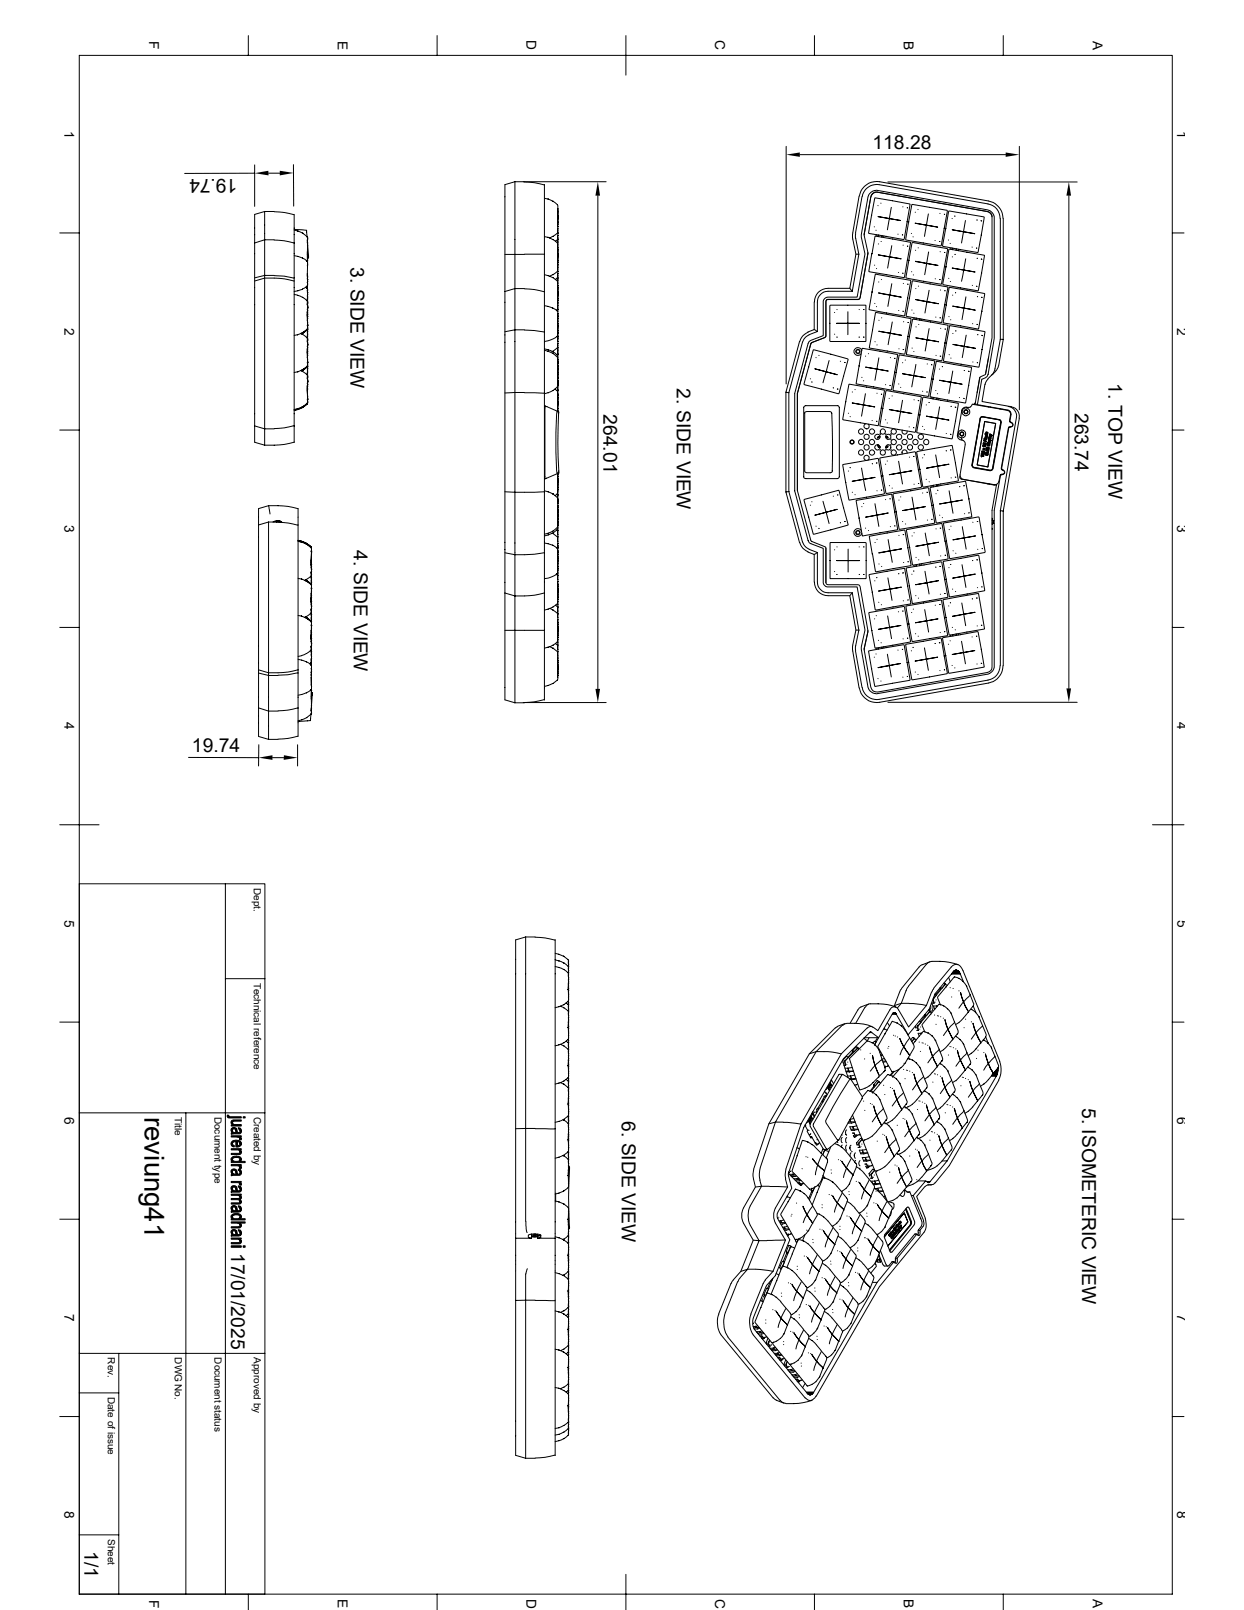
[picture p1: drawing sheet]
<svg xmlns="http://www.w3.org/2000/svg" width="216mm" height="279mm" viewBox="0 0 216 279" stroke-linecap="round" stroke-linejoin="round" font-family="sans-serif">
<defs><g id="words">
<text font-size="4.8" x="25.1" y="193.8" transform="rotate(90 25.1 193.8)">reviung41</text>
<g font-size="3.3">
<text x="151.4" y="25.8">118.28</text>
<text x="41.2" y="31.1" transform="rotate(180 41.2 31.1)">19.74</text>
<text x="60.8" y="46.4" transform="rotate(90 60.8 46.4)">3. SIDE VIEW</text>
<text x="104.7" y="71.9" transform="rotate(90 104.7 71.9)">264.01</text>
<text x="117.5" y="67.4" transform="rotate(90 117.5 67.4)">2. SIDE VIEW</text>
<text x="186.5" y="71.6" transform="rotate(90 186.5 71.6)">263.74</text>
<text x="192.4" y="66.5" transform="rotate(90 192.4 66.5)">1. TOP VIEW</text>
<text x="61.4" y="95.5" transform="rotate(90 61.4 95.5)">4. SIDE VIEW</text>
<text x="33.3" y="130.4">19.74</text>
<text x="107.9" y="194.6" transform="rotate(90 107.9 194.6)">6. SIDE VIEW</text>
<text x="187.8" y="192.3" transform="rotate(90 187.8 192.3)">5. ISOMETERIC VIEW</text>
<text x="40.1" y="217.4" transform="rotate(90 40.1 217.4)">17/01/2025</text>
<text x="14.7" y="269.2" transform="rotate(90 14.7 269.2)">1/1</text>
</g>
<g font-size="2.4">
<text x="25.9" y="7.2" transform="rotate(90 25.9 7.2)">F</text>
<text x="58.6" y="7.1" transform="rotate(90 58.6 7.1)">E</text>
<text x="91.4" y="7" transform="rotate(90 91.4 7)">D</text>
<text x="124.1" y="7" transform="rotate(90 124.1 7)">C</text>
<text x="156.9" y="7.1" transform="rotate(90 156.9 7.1)">B</text>
<text x="189.7" y="7.1" transform="rotate(90 189.7 7.1)">A</text>
<text x="11.2" y="22.6" transform="rotate(90 11.2 22.6)">1</text>
<text x="204.3" y="22.6" transform="rotate(90 204.3 22.6)">1</text>
<text x="11.2" y="56.9" transform="rotate(90 11.2 56.9)">2</text>
<text x="204.3" y="56.9" transform="rotate(90 204.3 56.9)">2</text>
<text x="11.2" y="91.1" transform="rotate(90 11.2 91.1)">3</text>
<text x="204.3" y="91.1" transform="rotate(90 204.3 91.1)">3</text>
<text x="11.2" y="125.3" transform="rotate(90 11.2 125.3)">4</text>
<text x="204.3" y="125.4" transform="rotate(90 204.3 125.4)">4</text>
<text x="11.2" y="159.6" transform="rotate(90 11.2 159.6)">5</text>
<text x="204.3" y="159.6" transform="rotate(90 204.3 159.6)">5</text>
<text x="11.2" y="193.8" transform="rotate(90 11.2 193.8)">6</text>
<text x="204.3" y="193.8" transform="rotate(90 204.3 193.8)">6</text>
<text x="11.2" y="228" transform="rotate(90 11.2 228)">7</text>
<text x="204.3" y="228.1" transform="rotate(90 204.3 228.1)">7</text>
<text x="11.2" y="262.3" transform="rotate(90 11.2 262.3)">8</text>
<text x="204.3" y="262.3" transform="rotate(90 204.3 262.3)">8</text>
<text x="25.9" y="277.6" transform="rotate(90 25.9 277.6)">F</text>
<text x="58.6" y="277.5" transform="rotate(90 58.6 277.5)">E</text>
<text x="91.4" y="277.5" transform="rotate(90 91.4 277.5)">D</text>
<text x="124.1" y="277.5" transform="rotate(90 124.1 277.5)">C</text>
<text x="156.9" y="277.5" transform="rotate(90 156.9 277.5)">B</text>
<text x="189.7" y="277.5" transform="rotate(90 189.7 277.5)">A</text>
</g>
<g font-size="1.7">
<text x="44" y="154.1" transform="rotate(90 44 154.1)">Dept.</text>
<text x="44" y="170.5" transform="rotate(90 44 170.5)">Technical reference</text>
<text x="30.4" y="193.8" transform="rotate(90 30.4 193.8)">Title</text>
<text x="37.2" y="193.8" transform="rotate(90 37.2 193.8)">Document type</text>
<text x="44" y="193.8" transform="rotate(90 44 193.8)">Created by</text>
<text x="18.7" y="235.5" transform="rotate(90 18.7 235.5)">Rev.</text>
<text x="30.4" y="235.5" transform="rotate(90 30.4 235.5)">DWG No.</text>
<text x="37.2" y="235.5" transform="rotate(90 37.2 235.5)">Document status</text>
<text x="44" y="235.5" transform="rotate(90 44 235.5)">Approved by</text>
<text x="18.7" y="242.4" transform="rotate(90 18.7 242.4)">Date of issue</text>
<text x="18.7" y="267" transform="rotate(90 18.7 267)">Sheet</text>
</g>
</g></defs>
<g fill="none" stroke="#000" stroke-width=".17">
<path d="M13.8 9.6h189.7v267h-189.7zM43.1 6.2v3.4M75.9 6.2v3.4M108.6 6.2v6.8M141.4 6.2v3.4M174.1 6.2v3.4M44.2 28.6v7.2M44.2 30.1h-12.2M45.9 36.7l-1.7 .5v5M46.6 30.1h2M47.6 36.7l1.7 .2 1.7 .4M47.6 36.7h-1.7v4.9h1.7"/>
<path d="M50.9 28.6l.1 7.2M51 37.2l.1 5M51.1 39.8h.1M51.1 39.9l.6 .2M51.1 39.8v.1M51.1 39.8l2.1 .2 .1 1.1M89.4 31.5l-1.8 .5v18.6M89.4 31.5v12.7h-1.8M89.4 31.5h15.8M91 31.6l1.8 .1 1.6 .4M94.4 32v12.2M94.5 34.4l.6 .1"/>
<path d="M95.1 34.5l.9 .4M95.1 34.5h.1M96 34.9l.8 .8v1.9M96.8 38.5v.6M96.8 37.3v1.3M96.8 37.6v2.1M96.8 39.8l-.1 .7-1.3 .8M96.8 36.2v1.8M96.8 39.3h.1M96.8 37.6h.1M96.8 37.9v.9M96.8 36.7v1.5"/>
<path d="M96.8 38.5h.1M96.8 37.4h.1M96.8 38.9h.1M96.8 37.8h.1M96.8 39.7v.5M96.8 39.7h.1M96.8 36.2h.1M96.8 36.6h.1M103.8 34v85.5M136.4 25.4v41.2M138.8 26.8h35.7M149.1 34l-1.1 6.4"/>
<path d="M149.6 34.1l-1.1 6.4M149.6 34.1a2.55 2.55 0 0 1 3-2.1l18.9 3.4M151.3 37.4l-.6 3 .1 .1 6 1.1 .1-.1 .5-3M151.3 37.4l.5-3.1 3.1 .5 3 .6-.5 3.1M151.3 37.4h.1M151.7 39.4h.1M152 40h.1M152.1 39.9h.1M152.4 35.7h.1M152.4 37.6l1.9 .3M152.7 31.5l18.9 3.4a3.1 3.1 0 0 1 2.5 3M152.7 31.5a3.1 3.1 0 0 0-3.6 2.5"/>
<path d="M152.9 35.3h.1M154.1 31.6h32.8M154.3 37.9l-.3 2M154.3 37.9l2 .4M154.7 36l-.4 1.9M156.7 35.9h.1M157.4 36.1h.1M157.4 38.5h.1M157.7 38.5l-.5 3 .1 .2 6 1 .6-3.1M157.7 38.5l.6-3 6 1 .1 .1-.5 3M157.7 38.5h.1M158.8 38.7l2 .4"/>
<path d="M158.8 36.8h.1M159.3 36.4h.1M160.8 39.1l-.4 1.9M160.8 39.1l1.9 .3M161.1 37.1l-.3 2M163.1 37h.1M163.9 37.2h.1M163.9 39.6h.1M164.1 39.7l-.5 3 3.1 .6 3 .5 .6-3M164.1 39.7l.6-3.1 6 1 .1 .2-.5 3M164.1 39.7h.1M165.2 37.9h.1"/>
<path d="M165.3 39.9l1.9 .3M165.7 37.5h.1M167.6 38.3l-.4 1.9M169.5 38.2h.1M170.3 38.3h.1M170.3 38.4h.1M171.4 35.4a2.49 2.49 0 0 1 2.2 2.5M172.2 37.6l-.2-.6-.6-.3-19.4-3.4-.5 .2-.3 .5-1.2 6.8M173.6 37.9v21M174.1 37.9v21M176.9 25.4v45.7M185.5 34v85.5"/>
<path d="M10.4 40.4h3.4M44.2 42.2v31.7M44.2 48.2l1.7-.4v26.6l-1.7-.5M44.2 42.2l1.7-.6v6.2h1.7M44.2 48.8l1.7-.5a15.6 15.6 0 0 1 5.1 .5M47.6 41.7l1.7 .1 1.7 .4M47.6 47.8l1.7 .1 1.7 .4M51 48.2h.1M51 42.1l.1 .1M51 48.7l.1 .1M51.1 51.1a3.1 3.1 0 0 1 2.3 1.4v.1M51.1 44.4l1.4 .4"/>
<path d="M51.1 42.2v31.7M51.6 58.1h.1M51.6 40h.1M51.7 40.1l.8 .4M51.7 40.1h.1M52.2 57.9l1.1 .7v.7M52.3 57.9l1-.7 .1-.2-.1 .3-.9 .7M52.5 44.8l.8 .5M52.5 44.8h.1M52.5 40.5l.8 .6M52.5 40.5h.1M52.5 57.8l-.3 .1"/>
<path d="M53.1 49.8l.2 .2 .1 .4M53.3 49.7l-.8 .5-1.4 .4M53.3 49.7h.1M53.3 45.3h.1M53.3 41.1h.1M53.3 41.1l.1 .4M53.3 41.6h.1M53.3 54.9l.1 .1M53.3 57.8l.1 1-.1-.7M53.3 50.1l.1 .3M53.3 53.6l.1 .5M53.3 47.5l.1 1.1"/>
<path d="M53.3 51.4l.1 .4M53.3 51.4l.1 .9-.1-.6M53.3 54v.9M53.3 53.6v.7M53.3 54.7v1.7M53.3 43.7l.1 1.5-.1 .1M53.3 45.3v2.2M53.3 47.5l.1 2-.1 .2M53.3 42.5h.1M53.3 50.5h.1M53.3 57.1l.1 .1M53.3 48h.1"/>
<path d="M53.3 49.6v.5M53.3 50.2v.3M53.3 52.4v.3M53.3 58.8l.1 .3M53.3 54.9h.1M53.3 55.3h.1M53.3 57.6h.1M53.3 59.8h.1M53.3 59.1l.1 .3M53.3 48.3l.1 .2M53.3 51.1h.1M53.3 50.5l.1 .3"/>
<path d="M53.3 53.3h.1M53.3 41.7h.1M53.3 41.7l.1 .5M53.3 42.1h.1M53.4 57.2v.1M53.4 54.5l-.1-.3 .1 .4M53.4 57.6v.6M53.4 56.8v.2M53.4 56.9v.2M53.4 53.2v.3M53.4 50.4v.5M53.4 54.6l-.1 .3"/>
<path d="M53.4 54.9v.3M53.4 57.2v.4M53.4 56.6l-.1 .6-.8 .5M53.4 59.6v.3M53.4 58.9l-.1 .5M53.4 59l-.1 .4M53.4 59.5l-.1 1.7M53.4 58.8v.3M53.4 59.4v.3M53.4 59.7v3.7a3.4 3.4 0 0 1-2.3 1.2M53.4 48.5v.3M53.4 50.8v.3"/>
<path d="M53.4 53.1v.4M53.4 52.7v-.3l-.1 .5M53.4 53.1v.3M53.4 52.5l-.1 .4M53.4 56.3l-.1 .2M53.4 53.1v.2M53.4 53v3.9a3.4 3.4 0 0 1-2.3 1.3M53.4 48.8v.7M53.4 44.8v.2M53.4 45.9l-.1 .2M53.4 42.2v3.3M53.4 41.5l.2 3.2-.2 .1"/>
<path d="M53.4 44.8h.1M53.4 57.1h.1M53.4 59.9h.1M53.4 54.2h.1M53.4 55.2h.1M53.4 58.8h.1M53.4 53h.1M53.4 56.5h.1M53.4 53.5h.1M53.4 45.8h.1M53.4 59.9l-.1 .2M53.4 57.2h.1"/>
<path d="M53.4 54.9h.1M53.4 55.2l-.1 .4M53.4 53.1h.1M53.4 53.5l-.1 .1M53.4 50.8h.1M53.4 51.1l-.1 .3M53.4 48.5h.1M53.4 58h.1M53.4 58.3h.1M53.4 54.6h.1M53.4 57.6l-.1 1.1M53.4 59.1l-.1 .3"/>
<path d="M53.4 59.7h.1M53.4 59.4h.1M53.4 48.8h.1M53.4 51.5h.1M53.4 51.9h.1M53.4 53.8h.1M53.4 51.1l-.1 1.2M53.4 53.3l-.1 1.4M53.4 53.3h.1M53.4 56.4h.1M53.4 52.6l-.1 .3M53.4 52.4h.1"/>
<path d="M53.4 56h.1M53.4 52.6v.4M53.4 41.5h.1M53.4 42.2h.1M53.4 45.2h.1M53.4 56.4v.2M53.4 41.3l-.1 .4M87.6 57.6l1.8-.4v10.9l-1.8 .1M87.6 50.6l1.8-.5v7.1h1.6M87.6 50.6v52.3M91 44.1h3.4M91 50.1l1.8 .1 1.6 .4"/>
<path d="M91 57.3l3.4 .3M91 44.2h-1.6v5.9h1.6M94.4 57.6v10.6M94.4 50.6l.1 7M94.5 53l1.4 .5M94.5 41.1l.6 .1M94.5 47.7l.6 .1M94.5 44.2v6.4M95.1 41.2l.9 .4M95.1 47.8l.9 .4M95.1 41.2h.1M95.1 47.8h.1"/>
<path d="M95.9 53.5l.8 .4M95.9 53.5h.1M96 41.6l.8 .7v2M96 48.2l.8 .7v2M96 41h.1M96 47.7h.1M96.7 58.4l-.8 .4-1.4 .5M96.7 53.9l.1 .5M96.7 58.4h.1M96.7 58.3v.1M96.7 53.9h.1M96.8 48.1v.5"/>
<path d="M96.8 45.1v.7M96.8 51.8v.6M96.8 57.2v.8M96.8 58.4v.6M96.8 40.9v.5l-.4 .5M96.8 47.5v.5l-.4 .5M96.8 44v1.2M96.8 50.6v1.2M96.8 44.3v2.1M96.8 46.4l-.1 .7-1.3 .8M96.8 42.8v1.8M96.8 50.9v2.1"/>
<path d="M96.8 53v.6l-.2 .2M96.8 49.5v1.8M96.8 58.5v-.2v1.3M96.8 59.6l-.1 .8-.9 .6M96.8 55.5v1.4M96.8 56.1v1.1M96.8 53.7h.1M96.8 41.6h.1M96.8 53.6v.2M96.8 42v.3M96.8 48.3h.1M96.8 48.7v.2"/>
<path d="M96.8 46h.1M96.8 55.3v.2M96.8 52.6h.1M96.8 59.2h.1M96.8 40.5h.1M96.8 47.1h.1M96.8 44.3h.1M96.8 50.9h.1M96.8 56.1h.1M96.8 41.5v.5M96.8 42.4v.2M96.8 49.1v.1"/>
<path d="M96.8 44.5v.9M96.8 54.9v.3M96.8 55.7v.2M96.8 51.2v.8M96.8 40.3v.6M96.8 47.1v.4M96.8 43.4v1.4M96.8 53.8v.3M96.8 54.4v.3M96.8 50v1.5M96.8 56.6v.3M96.8 42.9h.1"/>
<path d="M96.8 49.5h.1M96.8 45.2h.1M96.8 51.8h.1M96.8 58.4h.1M96.8 44h.1M96.8 50.7h.1M96.8 42h.1M96.8 42v.2M96.8 41.4h.1M96.8 47v.1M96.8 54.7v.2M96.8 48.6h.1"/>
<path d="M96.8 45.6h.1M96.8 48.6v.3M96.8 55.2h.1M96.8 54.9h.1M96.8 52.2h.1M96.8 55.2v.2M96.8 58.8h.1M96.8 58.2v.5M96.8 40.9h.1M96.8 40.9v.5M96.8 40.3h.1M96.8 46.4v.5"/>
<path d="M96.8 47.5v.5M96.8 53v.5M96.8 59.6v.5M96.8 47.5h.1M96.8 44.4h.1M96.8 53.8h.1M96.8 51.1h.1M96.8 54.4h.1M96.8 57.3h.1M96.8 57.7h.1M96.8 57v.4M96.8 46.4h.1"/>
<path d="M96.8 43.3h.1M96.8 53h.1M96.8 49.9h.1M96.8 59.6h.1M96.8 56.5h.1M96.8 54.4v1.7M96.9 56.2l-.1-.1v2.1l-.1 .2M138.8 59.2l-2.4 8.9M139.3 59.4l-2.4 8.8M140.3 57.7l-1 .6-.5 1M140.4 58.1l-.7 .5-.4 .8M140.9 59.5l-.2 .2-2.3 8.6v16.8l2.4 8.8 2.5 1.1 .1 6.3 .3 .2 5.4 .1 1.5 8"/>
<path d="M141.3 57.2l.6 .3-1.5 .6M141.3 52.4v4.8l-1.1 .4M144.1 53h6.2v6.2h-6.2zM144.8 54.2h.1M144.8 58h.1M145.2 56.1h2M145.2 53.7h.1M145.2 58.5h.1M145.3 58.5h.1M145.3 53.8h.1M147.2 56.1v2M147.2 56.1h1.9"/>
<path d="M147.2 54.1v2M147.5 50l.4 .5M147.9 50.5h-4.2a1.88 1.88 0 0 0-1.8 1.9v5.1M148 40.5v.7l.5 2.9-1 5.9h-3.8a2.31 2.31 0 0 0-2.3 2.4M148.5 40.6v.8M148.5 41.4l.6 2.7M148.5 44.1h.6M149.1 44.1l-1.2 6.4M149.1 53.7h.1M149.1 58.5h.1M149.9 53.7h.1M149.9 58.5h.1"/>
<path d="M150 40.6v.3M150 40.9l.6 2.9M150 40.6l1.1-6.4a1.02 1.02 0 0 1 1.2-.8l19 3.3a.94 .94 0 0 1 .9 1v20.9l-1.2 6.4a1.43 1.43 0 0 0-1 .6l-.7 4.2-.3 .4M150.6 43.9l-1.4 7.9-.1 .1-5.6 .1-.2 .2v6.2l-.2 .2-2.2 .8-.2 .2-2.3 8.7v16.8M150.6 43.8v.3M150.6 44l-1.5 7.9-5.5 .1-.3 .3v6.2l-2.4 .9M151.3 50.7l-.5 3 3.1 .6 3.1 .5 .5-3.1M151.3 50.7l.6-3 .1-.1 6 1 .1 .2-.6 2.9M151.3 50.7h.1M151.8 46h.1M151.8 52.7h.1M151.8 59.3h.1"/>
<path d="M151.9 41l6.1 1-1.1 6.2-6.1-1.1zM152 54.2l6.1 1.1-1.1 6.1-6.1-1zM152.1 40.7v.3M152.1 46.6h.1M152.1 53.2h.1M152.2 53.2h.1M152.2 59.9h.1M152.4 40.8v.3M152.4 41.5h.1M152.4 44.2l2 .4M152.4 42.3h.1M152.5 48.9h.1"/>
<path d="M152.5 57.5l2 .3M152.5 40.8v.2M152.5 55.6h.1M152.9 41.9h.1M153 41.9h.1M153 48.5h.1M153 48.6h.1M153 55.2h.1M153.1 40.9l-.1 .2M153.4 40.9l-.1 .3M154.4 44.6l-.3 1.9M154.4 44.6l2 .3"/>
<path d="M154.4 51.2l-.3 2M154.4 51.2l-1.9-.4 1.9 .4M154.4 51.2l2 .4M154.5 57.8l-.4 2M154.5 57.8l2 .4M154.8 42.6l-.4 2M154.8 49.2l-.4 2M154.9 55.9l-.4 1.9M155.8 40.6h.1M155.9 47.3h.1M156 53.9h.1M156.6 40.8h.1"/>
<path d="M156.6 47.4h.2M156.7 54h.1M156.7 42.5h.1M156.8 49.2h.1M156.8 55.8h.1M157.5 42.7h.1M157.5 45.1h.1M157.5 49.3h.1M157.5 51.7h.1M157.6 56h.1M157.6 58.4h.1M157.7 45.2h.1"/>
<path d="M157.8 51.8l-.5 3.1 3.1 .6 3 .5 .6-3.1M157.8 51.8l.5-3 .2-.1 6 1.1-.5 3.1M157.8 58.4l-.5 3 .1 .2 6 1 .1-.1 .5-3M157.8 58.4l.6-3 3.1 .5 3 .6-.5 3M157.8 51.8h.1M157.8 58.4h.1M158.2 40.5h.1M158.2 47.2h.1M158.2 53.8h.1M158.3 42.2l.1-.1 6 1.1-1 6.1-6.2-1.1zM158.5 41.1h.1M158.5 47.7h.1"/>
<path d="M158.6 47.7h.1M158.6 54.4h.1M158.7 55.2l-.1 .2M158.9 45.4l1.9 .3M158.9 45.3l1.9 .4M158.9 43.4h.1M158.9 55.9h.1M158.9 50.1h.1M159 58.6l1.9 .4M159 56.7h.1M159 55.2v.3M159.3 43.1h.1"/>
<path d="M159.3 43h.1M159.4 49.7h.1M159.4 56.3h.1M159.5 56.3h.1M159.6 55.3v.2M159.7 55.3l-.1 .3M160 55.4l-.1 .2M160.8 45.7l-.3 2M160.8 45.7l2 .4M160.9 52.4l-.4 1.9M160.9 52.3l-2-.3 2 .4M160.9 52.3l2 .4-2-.3"/>
<path d="M160.9 59l-.3 1.9M160.9 59l2 .3M161.2 43.7l-.4 2M161.2 50.4l-.3 1.9M161.2 57l-.3 2M162.3 41.7h.1M162.3 48.4h.1M162.4 55h.1M163 41.9h.2M163.1 48.5h.1M163.1 55.2h.1M163.2 43.7h.1"/>
<path d="M163.2 50.3h.1M163.2 57h.1M163.9 43.8h.1M164 50.5h.1M164 52.9h.1M164 57.1h.1M164 59.5h.1M164.2 46.3l-.5 3.1 3 .6 3.1 .5 .5-3.1M164.2 46.3l.5-3 .1-.1 6 1.1 .1 .1-.6 3M164.2 46.3h.1M164.3 59.6l-.6 3 .1 .1 6.1 1 .5-3M164.3 59.6l.5-3.1 6.1 1v.2l-.5 3"/>
<path d="M164.3 59.6h.1M164.6 41.7h.1M164.6 48.3h.1M164.7 54.9h.1M164.8 49.9l6.1 1.1-1.1 6.1-6.1-1.1zM164.9 42.2h.1M164.9 48.9h.1M165 48.9h.1M165 55.5h.1M165 43.4h.1M165.1 43l-.1 .3M165.3 46.5l2 .4"/>
<path d="M165.3 44.6h.1M165.3 43.8h.1M165.3 51.2h.1M165.3 43.1v.2M165.4 53.1l1.9 .4M165.4 57.9h.1M165.4 59.8l1.9 .3M165.4 43.1v.2M165.7 44.2h.1M165.8 44.2h.1M165.8 50.8h.1M165.9 57.4h.1"/>
<path d="M165.9 43.2v.2M166 43.2v.2M166.4 43.3l-.1 .2M167.2 40.2l-.3 2M167.2 40.2l2 .4M167.3 46.9l-.4 1.9M167.3 46.9l1.9 .3M167.3 53.5l-.3 2M167.3 53.5l1.9 .3M167.6 44.9l-.3 2M167.6 51.5l-.3 2M167.7 58.2l-.4 1.9"/>
<path d="M168.7 42.9h.1M168.7 49.5h.1M168.8 56.2h.1M169.5 43.1h.1M169.5 49.7h.1M169.5 56.3h.1M169.6 44.8h.1M169.6 51.5h.1M169.7 58.1h.1M170.3 45h.1M170.3 40.8h.1M170.3 51.6h.2"/>
<path d="M170.3 47.4h.1M170.4 45h.1M170.4 58.2h.1M170.4 54h.1M170.5 58.3h.1M173.6 58.9l-.9 5.1-.2 .6-.4 .5M173.6 58.9h.5M174.1 58.9l-.8 4.6M203.5 40.4h2M10.4 74.6h3.4M47.6 74.4h-1.7v2.8M51 73.9l-1.7 .4-1.7 .1"/>
<path d="M51 73.9h.1M51.1 73.9v2.9l-.9 .2a16.6 16.6 0 0 1-4.3 .3l-1.7-.5v-2.9M51.6 64.6h.1M52.2 64.3l.3 .2M52.5 64.4h.1M52.5 70.7l-1.4 .5M52.5 64.5l.8 .5v.7M53.3 66.5l.1 .4M53.3 66.5v1.2M53.3 60.1l.1 .4M53.3 64.6l.1 .6M53.3 60.1l.1 .9"/>
<path d="M53.3 66.8v.9M53.3 67.5v1.8M53.3 60.5l.1 .8M53.3 61.1v1.8M53.3 61.7h.1M53.3 65.5h.1M53.3 64h.1M53.3 67.7l.1 1.2M53.3 64.8l.1 .3M53.3 65.3v.2M53.3 63.6h.1M53.3 66.2h.1"/>
<path d="M53.3 65.5l.1 .3M53.4 69.6v.2M53.4 69.9v-.2v.2a3.4 3.4 0 0 1-2.3 1.3M53.4 65.4v.2M53.4 69.8l-.1 .3M53.4 63.6v.2M53.4 63.4v.2M53.4 61l-.1 .3M53.4 61.3l-.1 .8M53.4 63.6l-.1 1.5M53.4 69.8v.2a1.2 1.2 0 0 1-.9 .7h.1M53.4 65.4l-.1 .4"/>
<path d="M53.4 65.5v-.2v.3M53.4 69.2l-.1 .1 .1-.2v.2M53.4 65.9v.3M53.4 69.6v.2a3.4 3.4 0 0 1-2.3 1.3M53.4 65.8v3.9a2.23 2.23 0 0 1-1.7 1.2l-.6 .2M53.4 63.5l-.1 .2-.9 .7M53.4 63.2l-.1 .5-1 .6M53.4 62.7l-.1 .2M53.4 69.4h.1M53.4 62.9h.1M53.4 63.6h.1M53.4 66.3h.1"/>
<path d="M53.4 65.8h.1M53.4 67.1h.1M53.4 61h.1M53.4 63v.1M53.4 66.3l-.1 .2M53.4 66.7h.1M53.4 66.2l-.1 1.4M53.4 69.3h.1M53.4 65.6l-.1 .1M53.4 66.2h.1M53.4 65.5l-.1 .2M53.4 60.3h.1"/>
<path d="M53.4 60.6h.1M53.4 62.4h.1M53.4 64.4l-.1-.2v.6M53.4 62.8l-.1 .8-1 .7M53.4 66v.3M53.4 69.2v.4M53.4 65.2v.2M53.4 64.7l-.1 .1M91 68.2h3.4M91 68.1h-1.6v17.3l-1.8-.1M94.5 60.5l.6 .2M94.5 60.8l.6 .2"/>
<path d="M94.5 68.2v17.1l-5.1 .1v10.9l-1.8-.4M94.5 70.4h.1M94.6 70.4v12.7M94.6 70.4l2.3 1.1M95.1 60.7l.9 .3M95.1 61l.9 .3M95.1 61h.1M95.1 60.7h.1M95.1 68.2h.1M96 61l.7 .6 .1 .5M96 61.3l.8 .8v1.9M96 67.8h.1"/>
<path d="M96 61.3h.1M96 61h.1M96.3 67.5l.5 .5v2M96.6 71.5h.4a82.1 82.1 0 0 0 0 10.5l-.4 .1v-.2a72.1 72.1 0 0 1 0-10.4zM96.8 64v.9M96.8 64.6v.6M96.8 70.8v.6M96.8 60.8v.5l-.2 .3M96.8 67.1v.4l-.2 .3M96.8 69.7v1.2M96.8 68.5v1.8M96.8 64v2.1"/>
<path d="M96.8 66.2v.7a2.97 2.97 0 0 1-2.3 1.4M96.8 62.9v1.7M96.8 68.2h.1M96.8 61.5h.1M96.8 62h.1M96.8 67.7h.1M96.8 67.1v.4M96.8 70v1.4M96.8 60.4h.1M96.8 67h.1M96.8 64.1h.1M96.8 64.4v1"/>
<path d="M96.8 66.3h.1M96.8 62.4h.1M96.8 63h.1M96.8 70h.1M96.8 65.7h.1M96.8 66.1h.1M96.8 61.4v.4M96.8 62.3v.2M96.8 67.6v.4M96.8 68.3v.4M96.8 70.2v.9M96.8 60.2v.5"/>
<path d="M96.8 66.6v.3M96.8 62.9v.2M96.8 69.1v1.4M96.8 65.4v.4M96.8 66.1v.4M96.8 62.4v.5M96.8 64.6h.1M96.8 70.9h.1M96.8 69.7h.1M96.8 66.5v.1M96.8 61.3h.1M96.8 65h.1"/>
<path d="M96.8 67.6h.1M96.8 71.2h.1M96.8 60.7v.6M96.8 60.7h.1M96.8 66.6h.1M96.8 63.9h.1M96.8 66.1l.1 .8M96.8 66.4h.1M96.8 70.1h.1M96.8 65.4h.1M96.8 62.7h.1M96.8 68.6h.1"/>
<path d="M96.8 69h.1M96.8 63.4h.1M96.9 63.5l-.1 1.2M136.4 68.1l.5 .1M136.4 68.1v17.3M136.9 68.2v17.1M139.6 70.5l.2-.1h5.7l.1 .2 .1 12.1-.2 .3-5.7 .1-.3-.3zM140.3 63.7l-.8 2.9 .1 .2 5.9 1.5 .1-.1 .8-2.9M140.3 63.7l.9-3 3 .8 3 .8-.8 3M140.3 63.7h.1M140.6 65.7h.1M140.9 66.3h.1"/>
<path d="M141.4 64l2 .5M141.6 62.1h.1M142.1 61.7h.1M142.2 61.7h.1M143.4 64.5l-.6 1.9M143.4 64.5l1.9 .5M143.9 62.6l-.5 1.9M144.6 67.3h.1M145.3 67.5h.2M145.8 62.7h.1M146.4 65.3h.1M146.6 62.9h.1"/>
<path d="M146.8 69.7l-.5 3v.2l6.1 1 .6-3.1M146.8 69.7l.6-3 6 1 .1 .1-.5 3M146.8 69.7h.1M147.2 71.7h.1M147.5 72.3h.1M147.6 72.3h.1M147.9 69.9l2 .4M147.9 68h.1M148.4 67.6h.1M149.1 63.5l-.5 3 .1 .1 5.9 1.1 .7-3.1M149.1 63.5l.5-3 3.1 .5 3.1 .6-.5 3M149.1 63.5h.1"/>
<path d="M149.6 60.8a.69 .69 0 0 0-1-.5 .69 .69 0 0 0-.2 1.1 .69 .69 0 0 0 1 0M149.6 65.5h.1M149.9 70.3l-.4 1.9M149.9 70.3l1.9 .3M149.9 66.1h.1M150.2 68.3l-.3 2M150.2 61.8h.1M150.2 63.7l2 .4M150.3 73.5a.45 .45 0 0 0-.3 .7 .45 .45 0 0 0 .7 .1 .45 .45 0 0 0 0-.7M150.6 79.9a.47 .47 0 0 0 .1-.8 .47 .47 0 0 0-.7 .2 .47 .47 0 0 0 .4 .6M150.7 61.4h.1M151.3 73h.1"/>
<path d="M152.1 73.1h.1M152.2 64.1l-.4 1.9M152.2 64.1l1.9 .3M152.2 68.2h.1M152.4 77.2v.4h.3M152.4 77.2l.3 .4M152.5 75.8v.1M152.5 77.6h.1M152.5 77.6h.2M152.5 75.8h.2M152.5 62.1l-.3 2M152.7 75.3l.1 .1"/>
<path d="M152.7 77.6h.1M152.7 75.9h-.3v.3M152.8 78l-.1 .1M153 68.4h.1M153 70.8h.1M153.2 70.9l-.5 3 3 .6 3.1 .5 .6-3M153.2 70.9l.6-3.1 6 1 .1 .2-.5 3M153.2 70.9h.1M153.6 78l.2 .1M153.7 66.8h.1M153.7 72.9h.1M153.7 75.9h.4v.3"/>
<path d="M153.7 77.6h.2M153.7 75.8h.2M153.8 75.3l-.2 .1M153.9 75.8v.1M153.9 77.6h.1M154 73.4h.1M154.1 73.4h.1M154.1 77.2v.4h-.4M154.3 69.1h.1M154.3 71.1l2 .3M154.4 66.9h.1M154.5 62.1h.1"/>
<path d="M154.6 75.3l.1 .1M154.6 77.1l.1 .1M154.7 78l-.1 .1M154.7 76.2l-.1 .1M154.8 68.7h.1M155.2 62.2h.2M155.3 64.6h.1M155.5 64.6l-.5 3 .1 .2 6 1 .6-3.1M155.5 64.6l.6-3 6 1 .1 .1-.5 3M155.5 64.6h.1M156 66.6h.1M156 60.5h.1"/>
<path d="M156.3 71.4l-.3 2M156.3 71.4l1.9 .4M156.3 67.2h.1M156.6 74.6a.47 .47 0 0 0 .3 .7 .47 .47 0 0 0 .5-.5M156.6 64.9l2 .3M156.6 69.5l-.3 1.9M156.6 62.9h.1M156.7 60.7h.1M157.1 62.5h.1M157.4 78.7a.47 .47 0 0 0-.5-.6 .47 .47 0 0 0-.3 .7M157.8 74.1h.1M157.8 79.3h.1"/>
<path d="M158.3 60.4h.1M158.5 74.2h.1M158.5 79.2h.2M158.6 65.2l-.4 1.9M158.6 65.2l2 .3M158.6 61h.1M158.6 74.3h.1M158.6 69.4h.1M158.7 61h.1M159 63.2l-.4 2M159.2 78.4l6-1.1 1.1 6.1-6.1 1.1-1.1-6zM159.3 69.5h.1"/>
<path d="M159.4 72h.1M159.4 69.6h.1M159.6 72l-.5 3 3.1 .6 3 .6 .6-3.1M159.6 72l.5-3 .2-.1 5.9 1.1 .1 .1-.5 3M159.6 72h.1M160.1 67.9h.1M160.1 74h.1M160.1 79.5h.1M160.4 74.5h.1M160.4 78.9h.1M160.7 70.3h.1M160.8 72.2l1.9 .4"/>
<path d="M160.8 68h.2M160.9 63.2h.1M161.2 69.9h.1M161.3 69.8l-.1 .1M161.6 68.9v.3M161.7 63.3h.1M161.7 65.7h.1M161.9 65.8l-.5 3 3.1 .6 3.1 .5 .5-3M161.9 65.8l.7-3.1 5.9 1.1 .1 .1-.5 3M161.9 65.8h.1M161.9 69v.2M162 69v.3"/>
<path d="M162.1 68.5h.1M162.4 79l.3 1.9M162.4 67.8h.1M162.4 61.7h.1M162.6 69.1l-.1 .2M162.6 69.1v.2M162.7 68.3h.1M162.7 72.6l-.3 1.9M162.7 72.6l2 .3M162.8 68.3h.1M162.9 69.1v.3M163 64.1h.1"/>
<path d="M163.1 66l1.9 .3M163.1 70.6l-.4 2M163.2 61.8h.1M163.5 63.7h.1M163.5 63.6h.1M164.2 75.2h.1M164.2 78.2h.1M164.7 61.6h.1M165 75.4h.1M165 78.1h.1M165 66.3l-.3 2M165 66.3l2 .4"/>
<path d="M165 62.1h.1M165.1 70.5h.1M165.1 62.1h.1M165.4 64.4l-.4 1.9M165.8 70.7h.1M165.8 73.1h.1M165.9 70.7h.1M166.2 75.5l.1 .5 .4 .3M166.4 75l-.2 .4a.67 .67 0 0 0 .6 .6M166.5 69h.1M166.8 76.3l.2 .1M166.8 76l.2 .4"/>
<path d="M166.9 71.2l-.7 4.4M167 71.5l.1 .4 .2 .2M167 76.4l.2 .1M167 71.2v.4M167.1 75.6h-.2M167.2 76.5a.63 .63 0 0 1 .3 .7l-.9 5.2 .2 .5 .4 .3 5.4 .9M167.2 74.7a.67 .67 0 0 1 .4 .8 .67 .67 0 0 1-.8 .5M167.2 75.5v-.4l-.4-.1-.2 .4 .3 .2M167.2 75.5l-.1 .1M167.3 74.7h-.6l-.4 .3M167.3 69.1h.1M167.3 69.2h.1"/>
<path d="M167.3 60.1l-.3 2M167.3 60.1l2 .4M167.3 64.3h.1M167.8 70.8a.69 .69 0 0 1 .5 .9 .69 .69 0 0 1-1 .4M167.8 70.8l-.5 .1-.3 .2M167.9 70.7l-.1 .1M167.9 71.3v.3l-.2 .2-.4-.2M167.9 71.3a.33 .33 0 0 0-.4-.2 .33 .33 0 0 0-.2 .5M168.1 64.4h.1M168.1 66.9h.1M168.1 64.5h.1M168.4 70.6l.3-.5 6.2 1.1"/>
<path d="M168.4 70.6l-.1 .1a1.32 1.32 0 0 0-1.3 .3l-.1 .2M168.8 62.8h.1M169.3 69.8l-.1 .3M169.6 62.9h.1M169.6 70.2l-.4-.1-.1 .1M170.1 65.5l-.5 2.7M170.1 72.6l.3-.3h.2l2.8 .5 .3 .3v.2M170.1 72.6l-1.4 8.1M170.2 70.3v.1M170.3 79.1l.4 .1-.3-.1-.1 .2zM170.3 79l.4 .2-.3-.1-.1 .2zM170.4 78.3h.2a.17 .17 0 0 1 .3 .1 .18 .18 0 0 1-.3 .2l-.2-.1z"/>
<path d="M170.4 60.7h.1M170.4 78.3h.2a.17 .17 0 0 1 .3 .1 .18 .18 0 0 1-.3 .2v-.1a.15 .15 0 0 1-.2 0 .15 .15 0 0 1 0-.2zM170.5 78.4l.1 .1zM170.5 72.3l-.2 .1-.2 .2-1.4 8.1 .1 .3 .2 .1M170.6 72.3l2.8 .6 .3 .1v.2M170.6 77.2l.2 .1a.16 .16 0 0 1 .2 0 .16 .16 0 0 1-.1 .3v-.3l-.1 .2-.2-.2v.2zM170.6 77.8h.4l-.1 .1v.2l-.1-.1h-.2l.1-.1zM170.6 78.8h.1M170.6 78.7l.1 .1M170.6 78.7a.15 .15 0 0 0-.2 0 .15 .15 0 0 0 0 .2l.1-.2 .3 .3v-.3l-.1 .1M170.7 76.8v.3l.1-.2 .3 .3v-.3l-.1 .1 .1-.1v.3l-.3-.3-.1 .2v-.3l.2 .2zM170.7 78.4l.1 .1-.2-.1z"/>
<path d="M170.8 76.3l.1-.1 .3 .4-.5-.1zM170.8 76.1v.1zM170.8 76.4l.2 .1zM170.9 73.2l1.9 .3-1.4 7.5-1.8-.3zM170.9 76.2h.4zM170.9 66.7l-.5 3 5.2 .9M170.9 75.3l.5 .1zM170.9 77.4v.1M170.9 76.1l.4 .1zM171 75.8h.3v.3l-.4-.1 .2-.1zM171 77h.1M171 76.9v.1"/>
<path d="M171 75.8h.3l-.1 .1 .1 .2-.4-.1 .2-.1zM171.1 78.5h.3l.2-.1-.1 .3zM171.1 75.5h.1v.1l.2-.1v.2h-.3zM171.1 75.5l.1 .1zM171.1 78.8l.3 .1-.1 .1zM171.2 78l.1 .2 .1-.2v.2h.1l.1-.2v.3l-.5-.1zM171.2 75l-.1 .2h.3v-.1h-.2M171.2 75v.1M171.3 77.6a.26 .26 0 0 1 .3 0 .26 .26 0 0 1 0 .4l-.4-.1zM171.3 77.7h.2l.1 .2zM171.4 77a.26 .26 0 0 1 .3 0 .26 .26 0 0 1 0 .4l-.4-.1zM171.4 77.1h.2l.1 .2-.3-.1z"/>
<path d="M171.4 65.8l-.4 .9M171.5 76.8l.3 .2zM171.5 76l.5 .1zM171.5 76.5h.1v.2l.3-.1-.1 .2v-.2l-.3 .1zM171.6 62l-.5 2.8M171.6 76.5v.2l.3-.1-.1 .2v-.2l-.3 .1zM171.6 70.6l-.1 .1M171.6 76.2h.3l.1 .3h-.4zM171.6 76.5v.1M171.7 75.8v.1v-.2h.3v.2l-.2-.1 .2 .1v-.3zM171.7 76.3h.2zM171.7 75.4l.5 .2h-.5v-.1h.3z"/>
<path d="M171.8 75.3l.4 .3h-.5v-.1h.3zM171.8 75.8h.1M171.9 75.8h.1zM171.9 70.6v.1zM172.1 65.1l-.7 .7M173.3 63.5a3.3 3.3 0 0 1-1.2 1.6M173.6 70.9v.1M173.7 73.3l-1.4 8.1M173.8 73.3l-1.5 8.1M173.9 71h.1M174.2 71v.1M174.9 71.2l.3 .2 .2 .4-.2 1.1"/>
<path d="M175 70.5a1.68 1.68 0 0 1 1.4 2l-2.8 16.1v26.9M175 74.3l-1.2 6.9M175.1 74.2h.1M175.1 74.1v.1M175.1 74.2l-1.3 7.2M175.2 73l.1 .2 .2 .2M175.3 73.1l.2-1.3-.4-.6-5.5-1 .8-4.4 .8-.4 .3-.5 1.1-6.1v-21.3l-.2-.4-.6-.5-.4-.2-19-3.3a1.55 1.55 0 0 0-1.8 1.2l-1.1 6.4 .6 3.4-1.3 7.5h-5.2a.8 .8 0 0 0-.7 .8v5.9l-2.3 .8-.3 .5-2.4 8.7v16.9l2.4 8.6 .2 .4 2.4 1v5.8a.87 .87 0 0 0 .8 .9h5.1l1.3 7.4-.6 3.4 1.2 6.6a1.49 1.49 0 0 0 1.7 1.1l19.1-3.4 .5-.3 .4-.4 .2-.4v-27.3l1.1-6.2M175.3 73.1v.1M175.3 71.4v.1M175.3 73.2l.2 .1M175.4 74.1l-.2 .1M175.5 73.4a.36 .36 0 0 1 .3 .4 .36 .36 0 0 1-.5 .2l-.3 .3"/>
<path d="M175.5 73.3a.39 .39 0 0 1 .3 .5 .39 .39 0 0 1-.5 .3M175.5 70.6a1.62 1.62 0 0 1 1.4 2M176.9 72.6l-2.8 16.1v26.8M203.5 74.6h2M44.9 91.1v-2.8a6.7 6.7 0 0 1 4.2-.5l2.6 .5v2.8M44.9 91.1v31.8M46.6 90.6v26.2M46.6 90.6l-1.7 .5M46.6 87.8l.3 1.4M47.4 90.6a1.25 1.25 0 0 1 1.5 0M47.8 90.5h.1M47.9 90.5v.1"/>
<path d="M47.9 90.6h.1M48.3 90.5h.3h-.6v.1M48.3 90.5h.3l.3 .1M48.3 90.5l-.8 .1M48.3 90.6l1.7 .2 1.7 .3M48.6 90.5v.1M48.7 90.6h.1M48.7 90.5l-.1 .1M48.7 90.6h-2.1M48.7 90.5v.1zM51.7 91.1h.1M51.7 91.1v25.1"/>
<path d="M51.7 93.9l1.6 .5M51.7 93.8l1.6 .6M51.7 93.8l.7 .1M52.4 93.9l.8 .4M53.2 94.3h.1M53.2 94.4l.8 .6 .1 .5M53.2 94.4l.9 .7M53.2 94.4l.8 .6 .1 .2M53.2 94.3l.8 .6M54 94.9l.1 .2M54 99.3v.7l-.8 .5M54 99.3l.1 .6"/>
<path d="M54 99.3l.1 .4M54 95.7l.1 .1M54 99.2l.1 .5M54 99.9v1.5M54 97.3v.9M54 97.3l.1 .1M54 99.5h.1M54 99.5l.1 .2M54 98.8h.1M54 99.2h.1M54 95.8h.1M54 97.9l.1 .1"/>
<path d="M54.1 95.8v.3M54.1 95.5l-.1 4M54.1 95.8v.1M54.1 96.1v3M54.1 99l-.1-1.5 .1 1.5M54.1 95.8v-.2v.2M54.1 98v.3M54.1 98v.1M54.1 98.3v.7M54.1 99.5v.2M54.1 98h.1M54.1 96.1h.1"/>
<path d="M54.1 95.8h.1M54.1 98.8h.1M54.1 99v.1M54.1 95.5v.1M54.1 98.7h.1M54.1 98.3h.1M54.1 99.9v.4M54.1 99.9l-.1 .6M54.1 96.1l-.1 1.2M94.5 94.2l1.4 .4M94.5 85.2l.6 .1M94.5 85.3v17.6"/>
<path d="M94.5 95.9l-1.7 .3-3.4 .1v7.1a14.5 14.5 0 0 0 5.1-.5M94.5 83.1h.1M95.1 85.3l.9 .4M95.1 92.8h.1M95.1 92.5h.1M95.1 85.3h.1M95.8 92.5l.2 .1M95.9 94.6l.9 .6M95.9 94.6h.1M96 92.6l.7 .6 .1 .7M96 85.7l.7 .7 .1 .9M96 92.5h.1"/>
<path d="M96 92.6h.1M96 92.2h.1M96 85.7h.1M96.6 99.7l.2 .3v.5M96.6 85.8l.2 .2v.4v-.3M96.6 91.9l.2 .3v.6M96.8 82.4v.9M96.8 88.6v.9M96.8 98.1v.7M96.8 83v1.4M96.8 96.1v.8M96.8 92.3v1"/>
<path d="M96.8 99.4v.5M96.8 98.8v.3M96.8 85.3l-.1 .4-.3 .3M96.8 87.1l.1 .3M96.8 96.6v1.4M96.8 93.4v1.8v-.3M96.8 97.3v2.1a3 3 0 0 1-2.3 1M96.8 95.2v2.1M96.8 87.4h.1M96.8 82.2v1.4M96.8 85.8h.1M96.8 88.3v.2"/>
<path d="M96.8 92h.1M96.8 94.3h.1M96.8 94.5v.2M96.8 91.5h.1M96.8 82.6v.8M96.8 88.9v.8M96.8 86.5h.1M96.8 99.8h.1M96.8 83.6h.1M96.8 83.6v1.7M96.8 83.2v1.4M96.8 90.6l.1 .2"/>
<path d="M96.8 91.1h.1M96.8 90.5h.1M96.8 89.4h.1M96.8 87.2h.1M96.8 96.3v.7M96.8 89.5h.1M96.8 87.8h.1M96.8 89.5v1.6M96.8 97.3h.1M96.8 82.3v.4M96.8 88.5v.4M96.8 85.5v.4"/>
<path d="M96.8 84.9v.3M96.8 95.5v.3M96.8 94.7v.4M96.8 91.7v.5M96.8 91.1v.1M96.8 97.7v.1M96.8 83.4v.4M96.8 90.4v.2M96.8 89.7v.3M96.8 86.6v.5M96.8 95.8v.4M96.8 84.6v.4"/>
<path d="M96.8 91.5v.2a3.4 3.4 0 0 1-2.3 1.3M96.8 90.8v.3M96.8 87.7v1.4M96.8 97v.4M96.8 91.1v.2a2.97 2.97 0 0 1-2.3 1.4M96.8 90.1v.5M96.8 86.6v2.9M96.8 98.3h.1M96.8 92.8h.1M96.8 99.4h.1M96.8 89.7h.1M96.8 88.1h.1"/>
<path d="M96.8 82.2v.1M96.8 90h.1M96.8 91.4v.1M96.8 82.7h.1M96.8 82.3h.1M96.8 88.9h.1M96.8 88.5h.1M96.8 88.9v1.2M96.8 86h.1M96.8 95.1h.1M96.8 94.7h.1M96.8 95.1v.1"/>
<path d="M96.8 98.7h.1M96.8 98v.3M96.8 83.8h.1M96.8 83.4h.1M96.8 83.8v.1M96.8 87h.1M96.8 96.2h.1M96.8 95.8h.1M96.8 96.2v.1M96.8 85h.1M96.8 84.6h.1M96.8 97.4h.1"/>
<path d="M96.8 97h.1M96.8 93.9h.1M96.8 90.1h.1M96.9 93.1l-.1 .1M97 82.1l-2.4 1M136.9 85.3l-.5 .1 2.4 8.8M136.9 85.3l2.4 8.8M138.8 94.1l.5 1 1 .7M139.3 94l.4 .8 .7 .5M139.7 81.7v-10.1l.3-.2 4.1 .1 .3 .2v2.5v7.6l-.3 .2h-4.1l-.3-.1v-.2M140.2 95.8l1.1 .4v4.8M140.3 89.7h.1"/>
<path d="M140.4 95.3l1.5 .6v5.1a1.88 1.88 0 0 0 1.8 1.9h4.2l1.2 6.4-.6 3v.6M140.6 87.7h.1M140.9 87.1h.1M141.6 91.3h.1M141.9 95.9l-.6 .3M142.1 91.7h.1M142.2 91.7h.1M142.8 87l.6 1.9M143.3 95.1v6M143.4 88.9l.5 1.9M143.4 88.9l-2 .5M144.1 97.3v3.1h6.2v-3.1"/>
<path d="M144.1 97.3v-3.2l6.2 .1v3.1M144.1 97.3h.1M144.6 86.1h.1M144.8 95.4h.1M144.8 99.2h.1M145.2 97.3h2M145.2 94.9h.1M145.3 99.7h.1M145.3 95h.1M145.3 88.4l-1.9 .5M145.3 99.7h-.1M145.3 85.9h.2"/>
<path d="M145.8 90.7h.1M146.4 88.1l.8 3-3 .8-3 .8-.9-3M146.4 88.1l-.8-2.9-.1-.1-5.9 1.6-.1 .1 .8 2.9M146.4 88.1h.1M146.6 90.5h.1M146.8 83.7h.1M147.2 97.3v2M147.2 97.3h2M147.2 95.3v2M147.2 81.7h.1M147.5 81.2h.1M147.6 81.2h.1"/>
<path d="M147.9 85.4h.1M148.4 85.9h.1M149.1 94.9h.1M149.1 99.7h.1M149.1 89.9h.1M149.5 92.1a.69 .69 0 0 0-1.1-.1 .69 .69 0 0 0 .2 1 .69 .69 0 0 0 1-.5M149.5 81.2l.4 2M149.6 87.9h.1M149.9 83.2l.3 1.9M149.9 83.2l-2 .3M149.9 94.9h.1M149.9 99.7h.1"/>
<path d="M149.9 87.4h.1M150.2 91.7h.1M150.3 97.3h.1M150.7 92h.1M150.7 92.1h.1M150.9 93.1l6.1-1.1 1.1 6.1-6.1 1.1zM151.4 80.5h.1M151.8 82.8l-1.9 .4M151.8 87.4l.4 2M151.8 94.1h.1M152.1 80.3h.1M152.2 89.4l.3 2"/>
<path d="M152.2 89.4l-2 .3 2-.3M152.2 89.4l1.9-.4-1.9 .4M152.2 85.2h.1M152.2 93.6h.1M152.5 97.9h.1M153 82.6l.5 3-3.1 .7-3 .5-.6-3.1M153 82.6l-.6-3-.1-.1-6 1.1v.1l.5 3M153 85h.1M153 82.6h.1M153 98.3h.1M153.2 82.6h.1M153.7 86.7h.1"/>
<path d="M153.7 80.6h.1M154 80h.1M154.1 80h.1M154.1 93.6l.4 2M154.3 84.3h.1M154.4 86.6h.1M154.5 95.6l.4 2M154.5 95.6l-2 .4M154.5 95.6l-2 .3M154.5 91.4h.1M154.8 84.7h.1M154.9 84.7h.1"/>
<path d="M155.2 91.3h.2M155.3 88.9l.5 3-6.1 1.1-.6-3.1M155.3 88.9l-.5-3-.2-.1-6 1.1 .5 3M155.3 88.9h.1M155.5 88.8h.1M156 80.1l.3 1.9M156 99.6h.1M156 92.9h.1M156 86.8h.1M156.3 82l.3 2M156.3 82l-2 .4M156.3 86.2h.1"/>
<path d="M156.5 95.2l-2 .4M156.6 90.5h.1M156.7 99.4h.1M156.7 92.8h.1M156.8 99.4h.1M156.8 97.6h.1M156.8 92.8h.1M157.1 90.9h.1M157.3 98.6l6.1-1.1 1.1 6.1-6.1 1.1zM157.3 91.9l6.1-1.1 1.1 6.2-6.1 1zM157.6 97.5h.1M157.9 95h.1"/>
<path d="M158.2 81.7l-1.9 .3M158.2 99.7h.1M158.3 86.3l.3 2M158.3 93h.1M158.6 99.1h.1M158.6 88.3l.4 1.9M158.6 88.3l-1.9 .3M158.6 98l.1 .3M158.6 84h.1M158.6 92.5h.1M158.6 99.1h-.1M158.7 92.5h.1"/>
<path d="M158.9 97.5h.1M159 96.7h.1M159 98v.3M159 98l.1 .3M159.4 81.5l.5 3-3.1 .6-3 .5-.6-3M159.4 81.5l-.5-3-.2-.1-5.9 1.1-.1 .1 .5 3M159.4 83.9h.1M159.4 81.5h.1M159.4 97.2h.1M159.5 97.1h.1M159.6 97.9v.3M159.6 81.4h.1"/>
<path d="M159.6 97.9l.1 .2M159.9 97.8l.1 .3M160.1 85.6h.1M160.5 99.1l.4 2M160.6 87.9l-2 .4M160.6 92.5l.4 1.9M160.7 83.2h.1M160.9 85.4h.1M161 94.4l.3 2M161 94.4l-2 .4M161 90.3h.1M161.2 83.6h.1"/>
<path d="M161.6 84.3v.2M161.7 90.1h.1M161.7 87.7l.5 3.1-3 .6-3.1 .5-.6-3.1M161.7 87.7l-.5-3-.2-.1-5.9 1.1-.1 .1 .5 3M161.7 87.7h.1M161.9 84.2l.1 .3M162 84.2v.3M162 87.7h.1M162.1 85h.1M162.4 98.4h.1M162.4 91.8h.1M162.4 85.7h.1"/>
<path d="M162.5 84.1l.1 .3M162.6 84.1v.3M162.7 80.9l.4 2M162.7 80.9l-1.9 .4M162.7 80.9l-1.9 .3M162.7 85.1h.1M162.8 85.1h.1M162.9 94.1l-1.9 .3M162.9 84.1v.2M163.1 87.5l2-.4zM163.1 89.4h.1M163.1 98.3h.1"/>
<path d="M163.2 91.7h.1M163.2 96.5h.1M163.5 89.8h.1M163.6 89.8h.1M163.7 97.5l6.1-1.1 1.1 6.1-6.1 1.1zM164 96.4h.1M164.3 93.9h.1M164.7 80.6l-2 .3M164.7 98.5h.1M164.7 85.2l.4 1.9M164.7 91.9h.1M165 98h.1"/>
<path d="M165 91.3h.1M165.1 98h.1M165.1 87.1l.3 2M165.1 82.9h.1M165.1 91.3h.1M165.4 95.6h.1M165.8 82.8h.1M165.9 96h.1M166.5 84.5h.1M166.6 82.5v.5l.3 .1M166.8 83.1l4.5 .8M167 98l.3 2"/>
<path d="M167 86.8l-1.9 .3M167 91.4l.3 1.9M167.3 84.3h.1M167.3 100l.3 1.9M167.3 100l-1.9 .3M167.3 93.3l.4 2M167.3 93.3l-1.9 .4M167.4 89.2h.1M167.4 84.3h-.1M168.1 89h.1M168.1 86.6l.6 3-.1 .1-6 1.1-.1-.1-.5-3M168.1 86.6l-.5-3.1-3.1 .5-3.1 .7 .6 3"/>
<path d="M168.1 86.6h.1M168.2 89h.1M168.7 80.7v.2l.3 .3M168.8 97.3h.1M168.8 90.6h.1M169 81.1l2.9 .5h.2l.2-.3M169 81.2l2.9 .5M169.2 99.7l-1.9 .3M169.2 99.6l-1.9 .4M169.3 93l-2 .3M169.5 97.2h.1M169.6 90.5h.1"/>
<path d="M169.7 95.3h.1M170.4 99.4h.1M170.4 92.8l.5 3-3 .6-3.1 .5-.5-3M170.4 92.8l-.5-3-.1-.1-6 1.1-.1 .1 .6 3M170.4 95.2h.1M170.4 92.8h.1M171.3 83.9h.1M171.3 83.9l.4 .1M171.3 83.9l1.3 .3M171.7 84h.1M172.1 84.1h.1M172.1 84.1l.5 .1"/>
<path d="M172.2 90v.2M172.2 90.8v.2M172.2 91.7v.2M172.2 90.3h.4M172.2 90.3v.5M172.3 90.8h.3M172.3 81.4l-.3 .3h-.2M172.4 90.3v.5M172.5 84.2h.1M172.6 84.2h.3M172.9 84.2l-.7 4.4v27.1a.94 .94 0 0 1-.9 1l-19 3.4a1.02 1.02 0 0 1-1.2-.8l-1.1-6.5 .6-3.1M173 84.1l-.1 .1"/>
<path d="M173.6 82.5l-.3 1.2-.2 .3-.5 .1M173.7 88.6l.4 .1M173.7 82.4h.1M173.8 81.2v.3l.3 .1M173.8 81.4h.1M173.9 81.4l.2 .1M173.9 82.4l-.2 .1M174 81.6a.36 .36 0 0 1 .3 .5 .36 .36 0 0 1-.5 .2l-.2 .3M174.1 81.6a.39 .39 0 0 1 .3 .4 .39 .39 0 0 1-.5 .3M10.4 108.9h3.4M44.9 116.2l1.7 .6M46.6 116.8v.4l-1.7-.4"/>
<path d="M48.3 117.2h-1.7v6.2h1.7M51.7 116.8l-1.7 .3-1.7 .1M51.7 116.2l-.9 .3a16.6 16.6 0 0 1-4.2 .3M51.7 116.8v6.1M51.7 116.2v.6M51.7 116.2v.1M51.7 100.4l1.6 .5M51.7 106.8l1.6 .5M51.7 114.4l1.5 .5M52.3 106.8h.1M52.3 100.5h.1M53 100.7l.3 .1"/>
<path d="M53 107.1h.3M53 100.6l.2 .1M53.2 100.5l-.3 .2M53.2 114.9l.7 .5M53.2 100.6h.1M53.2 114.9h.1M53.2 100.9l.8 .5 .1 .2-.1 4.4M53.2 100.8l.8 .6 .1 .2M53.2 100.7l.8 .6 .1 .3M53.2 100.7l.9 .7M53.2 107.3l.8 .6 .1 .2v4.3M53.2 107.1l.8 .6 .1 .3-.1-.2-.8-.6"/>
<path d="M53.2 107.2l.8 .6 .1 .2M53.2 107.2l-.2-.1 .3 .1M53.9 119.8l-.7 .4M53.9 115.4l.2 .1-.1 2.1M53.9 119.8h.1M53.9 115.4h.1M54 105.7v.7l-1.1 .7M54 105.7l.1 .5M54 105.7l.1 .4M54 103.8l.1 1.6M54 106.3v1.6M54 112.1l.1 .5a3.1 3.1 0 0 1-2.4 1.3"/>
<path d="M54 112.1l.1 .5M54 112.1l.1 .4M54 110.3l.1 1.5M54 114.9v-.6l.1 .5-.3 .4M54 112.7v1.9M54 110.2l.1 .2M54 116.6v.6v-.6M54 117.6v2.1M54 119.6v3.7M54 117.5l.1 1.7M54 109.8h.1M54 117.1h.1"/>
<path d="M54 112.4l.1 .2M54 114.6l.1 .2M54 114.9l.1 .7M54 117v.1M54 101h.1M54 103.3h.1M54 106.1h.1M54 105.2h.1M54 102.2h.1M54 102.1l.1 .1M54 102l.1 .1M54 107.4h.1"/>
<path d="M54 106.6l.1 .1M54 111.7h.1M54 108.6h.1M54 108.5l.1 .1M54 114.6h.1M54 113.9h.1M54 110.7l.1 .1M54 113.1h.1M54 110.8h.1M54 119.7l-.1 .1M54 119.7l.1 .1M54.1 101.8v.3z"/>
<path d="M54.1 104.1v.3M54.1 100.3v.3M54.1 103.3l-.1-.3v.8l.1-.1M54.1 102.2v.4M54.1 102.2v.1M54.1 105.5l-.1-1.6 .1 1.6M54.1 102.1v.1M54.1 108.5v-.3v.3M54.1 104.4v.4M54.1 103.8l-.1-.1 .1 .4M54.1 110.4l-.1 .4M54.1 106.7v.4"/>
<path d="M54.1 110l-.1-.6v.8M54.1 108.6v.4M54.1 108.6v.2v-.2M54.1 111.8v.1l-.1-1.6 .1 1.6M54.1 108.5v.1M54.1 110.8v.4M54.1 113.1v.4M54.1 116.4l-.1-.4v.7M54.1 100.6v.7M54.1 106.7v.1M54.1 107.1v.6M54.1 104.4v.1"/>
<path d="M54.1 104.8v.6M54.1 113.1v.1M54.1 113.5v.6M54.1 110.8v.1M54.1 119.8v.4M54.1 119.2v.4M54.1 108.6h.1M54.1 105.2h.1M54.1 108.5h.1M54.1 111.2v.3M54.1 113.5h.1M54.1 101.4h.1"/>
<path d="M54.1 105.3h.1M54.1 105.9l-.1 .3M54.1 104.7v.1M54.1 106.3l-.1 .6M54.1 112.5l-.1 .8M54.1 100.6h.1M54.1 100.3h.1M54.1 102.6h.1M54.1 102.2h.1M54.1 105.6h.1M54.1 102.6l-.1 1.3M54.1 102.1h.1"/>
<path d="M54.1 104.8h.1M54.1 104.4h.1M54.1 107.8h.1M54.1 104.1l-.1 .5M54.1 107.1h.1M54.1 106.7h.1M54.1 110.1h.1M54.1 109h.1M54.1 112.1h.1M54.1 109l-.1 1.4M54.1 111.6h.1M54.1 112.6h.1"/>
<path d="M54.1 111.2h.1M54.1 110.8h.1M54.1 114.3h.1M54.1 110.5l-.1 .5M54.1 113.1h.1M54.1 116.2h.1M54.1 116.5h.1M54.1 101h.1M54.1 119.8h.1M54.1 119.2h.1M54.1 102.1v.2M54.1 108.5v.2"/>
<path d="M87.6 102.9v18.6l1.8 .5M87.6 109.4h1.8v12.6M87.6 102.9l1.8 .5v6h5.1M94.5 102.9l-.1 18.6M95.1 105.7h.1M95.1 112.3h.1M95.1 119h.1M95.4 105.6l.6 .3M95.4 112.2l.6 .3M96 105.9l.7 .5 .1 .7M96 112.5l.7 .6 .1 .7M96 105.3h.1"/>
<path d="M96 112h.1M96 105.9h.1M96 118.6h.1M96 112.5h.1M96.4 105l.4 .5v.5M96.4 111.7l.4 .4v.5M96.8 101.5v.9M96.8 108.1v.9M96.8 104.7v.7M96.8 114.8v.9M96.8 111.3v.8M96.8 102.1v1.4"/>
<path d="M96.8 108.7v1.5M96.8 105.5v1.1M96.8 115.4v1.4M96.8 112.2v1M96.8 102.7v1.9a3.6 3.6 0 0 1-2.3 1.3M96.8 100v2.7M96.8 109.3v1.8a2.23 2.23 0 0 1-1.7 1.2l-.6 .2M96.8 106.7v2.6M96.8 115.9v2a3.4 3.4 0 0 1-2.3 1.2M96.8 113.3v2.6M96.8 102.7h.1M96.8 115.9h.1"/>
<path d="M96.8 100.9h.1M96.8 101.1v.3M96.8 107.6h.1M96.8 107.8v.2M96.8 105.3h.1M96.8 111.9h.1M96.8 114.2h.1M96.8 114.4v.2M96.8 112.1h.1M96.8 101.7v.8M96.8 106.4h.1M96.8 108.3v.8"/>
<path d="M96.8 113.1h.1M96.8 115v.8M96.8 102.3v1.3M96.8 109.3h.1M96.8 108.9v1.4M96.8 115.5v1.4M96.8 101.4v.3M96.8 108v.4M96.8 104.3v.2M96.8 114.6v.4M96.8 110.9v.2M96.8 102.5v.4"/>
<path d="M96.8 109.1v.4M96.8 115.8v.3M96.8 103.6v.4M96.8 110.3v.3M96.8 116.9v.4M96.8 111.5h.1M96.8 104.9h.1M96.8 106h.1M96.8 112.7h.1M96.8 100.6h.1M96.8 107.2h.1M96.8 113.8h.1"/>
<path d="M96.8 115h.1M96.8 102.9h.1M96.8 101.7h.1M96.8 101.4h.1M96.8 101.7v.1M96.8 108.4h.1M96.8 108h.1M96.8 105.5h.1M96.8 104.6v.3M96.8 114.6h.1M96.8 115v.1M96.8 111.3v.2"/>
<path d="M96.8 102.5h.1M96.8 109.5h.1M96.8 109.1h.1M96.8 109.5v.1M96.8 106.6h.1M96.8 116.1h.1M96.8 115.8h.1M96.8 116.1v.1M96.8 104h.1M96.8 103.6h.1M96.8 104v.1M96.8 110.6h.1"/>
<path d="M96.8 110.3h.1M96.8 110.6v.1M96.8 117.3h.1M96.8 116.9h.1M141.4 101a2.31 2.31 0 0 0 2.3 2.4h3.8l1 5.9-.5 2.6M148 102.9l-.5 .5M148 112v.7l1.1 6.7M148.5 112.9l1.1 6.4M148.5 109.3h.6M149.1 119.4a3.1 3.1 0 0 0 3.6 2.5M150.6 109.5l-.6 3.2M151.3 116h.1"/>
<path d="M151.3 109.4h.1M151.4 102.8h.1M151.7 114h.1M151.8 107.4h.1M151.8 100.8h.1M152 113.5h.1M152.1 112.4v.3M152.1 106.8h.1M152.1 113.5h.1M152.1 100.2h.1M152.2 100.2h.1M152.4 117.8h.1"/>
<path d="M152.4 112.4v.2M152.4 111.9h.1M152.4 111.1h.1M152.5 104.5h.1M152.5 112.4v.2M152.9 118.2h.1M152.9 111.5h.1M153 111.5h.1M153 112.4l.1 .2M153 104.9h.1M153 112.3l.1 .2M153.3 112.2l.1 .3"/>
<path d="M154 113.5l.3 2M154.1 106.9l.3 2M154.1 100.3l.4 1.9M154.3 115.5l.4 2M154.3 115.5l-1.9 .4 1.9-.4M154.3 115.5l2-.4-2 .4M154.4 108.9l.3 1.9M154.4 108.9l-2 .3M154.5 102.2l.3 2M154.5 102.2l-2 .4M155.8 112.8h.1M155.9 106.2h.1"/>
<path d="M156.3 108.5l-1.9 .4M156.4 101.9l-1.9 .3M156.6 112.7h.1M156.6 106h.2M156.7 117.5h.1M156.7 110.9h.1M156.8 104.3h.1M157.4 115l.5 3-6 1.1-.6-3.1M157.4 115l-.5-3.1-3.1 .5-3.1 .6 .6 3M157.4 117.4h.1M157.4 115h.1M157.5 108.3l.5 3.1-3.1 .6-3 .5-.6-3.1"/>
<path d="M157.5 108.3l-.5-3-.2-.1-5.9 1.1-.1 .1 .5 3M157.5 110.7h.1M157.5 108.3h.1M157.5 101.7l.6 3-.1 .1-6 1.1-.1-.1-.5-3M157.5 101.7l-.5-3.1-3.1 .5-3.1 .6 .6 3.1M157.5 104.1h.1M157.5 101.7h.1M157.6 104.1h.1M157.7 114.9h.1M157.7 108.3h.1M158.2 112.9h.1M158.2 106.3h.1"/>
<path d="M158.5 112.4h.1M158.5 105.7h.1M158.6 105.7h.1M158.8 116.6h.1M158.9 110h.1M158.9 103.4h.1M159.3 117.1h.1M159.3 110.4h.1M159.4 103.8h.1M160.4 112.4l.4 2M160.5 105.8l.3 1.9M160.8 114.4l.3 1.9"/>
<path d="M160.8 114.4l-2 .3M160.8 107.7l.4 2M160.8 107.7l-1.9 .4M160.9 101.1l.3 2M160.9 101.1l-2 .4M162.3 111.7h.1M162.3 105h.1M162.7 114l-1.9 .4M162.8 107.4l-2 .3M162.9 100.8l-2 .3M163 111.5h.2M163.1 104.9h.1"/>
<path d="M163.1 116.4h.1M163.2 109.8h.1M163.2 103.1h.1M163.7 104.1l6.1-1.1 1.1 6.1-6.2 1.1zM163.9 113.8l.5 3-3.1 .7-3 .5-.6-3.1M163.9 113.8l-.5-3-.2-.1-5.9 1.1-.1 .1 .5 3M163.9 116.2h.1M163.9 113.8h.1M163.9 107.2l.6 3-.1 .1-6.1 1-.6-3M163.9 107.2l-.5-3.1-6.1 1.1-.1 .1 .5 3M163.9 109.6h.1M163.9 107.2h.1"/>
<path d="M164 103h.1M164 109.6h.1M164 100.6h.1M164.1 113.8h.1M164.2 107.1h.1M164.6 111.8h.1M164.6 105.2h.1M164.9 111.2h.1M164.9 104.6h.1M165 110.2v.2M165 104.6h.1M165.2 109.6h.1"/>
<path d="M165.2 115.5h.1M165.3 108.9h.1M165.3 110.2l.1 .2M165.3 102.2h.1M165.4 110.1v.3M165.7 115.9h.1M165.8 109.3h.1M165.8 102.6h.1M165.8 102.7h.1M165.9 110v.2M166 110v.2M166.3 110v.2"/>
<path d="M166.9 111.3l.3 1.9M166.9 104.6l.4 2M167.2 113.2l.4 2M167.2 113.2l-1.9 .4M167.3 106.6l.3 2M167.3 106.6l-2 .4M167.3 106.6l-2 .3M168.7 110.5h.1M168.7 103.9h.1M169.2 112.9l-2 .3M169.2 106.3l-1.9 .3M169.5 110.4h.1"/>
<path d="M169.5 103.8h.1M169.5 115.2h.1M169.6 108.6h.1M169.6 102h.1M170.3 115.1h.1M170.3 112.7l.5 3-3 .6-3.1 .5-.6-3M170.3 112.7l-.5-3-.2-.1-5.9 1.1-.1 .1 .5 3M170.3 108.5h.1M170.3 112.7h.1M170.3 101.9h.2M171.5 118l-18.9 3.4a2.55 2.55 0 0 1-3-2.1M173.6 115.5a2.49 2.49 0 0 1-2.2 2.5"/>
<path d="M174.1 115.5a3.1 3.1 0 0 1-2.5 3l-18.9 3.4M203.5 108.9h2M32.7 131.4l12.2 .1M44.9 122.9l1.7 .5v4.9h1.7M44.9 122.9v4.9l1.7 .5M44.9 129.2v3.7M47.3 131.5h1.9M51.6 129.2v3.7M51.7 122.9v4.9M51.7 127.8l-1.7 .3-1.7 .2M51.7 122.9l-1.7 .3-1.7 .2M51.7 125.2h.1"/>
<path d="M51.8 125.1v.1M52.4 124.9h.1M53.2 120.2l-1.5 .4M53.2 120.2h.1M53.2 124.5h.1M53.9 124.7h.1M54 124l-.4 .2a4.1 4.1 0 0 1-1.9 .9M54 124h.1M54 124l-.1 1.1-2.1 .1M54 123.9h.1M54 123v1M54 123.3h.1"/>
<path d="M54 123.3l.1 .4M54 122.5h.1M54 122.9h.1M54 123.4h.1M54.1 120.2l.1 .1M54.1 120.2h.1M54.1 122.9h.1M54.1 120.2l-.1 1.1M54.2 120.3l-.1-.1 .1 .4-.2 2.4M54.2 120.3v.4M89.4 122h1.6M90.8 121.9h14.4"/>
<path d="M94.4 121.4l-1.6 .4-1.8 .1M154.1 121.9h32.8M10.4 143.1h6.8M13.8 153.4h32.2v123.2M39.1 153.4v123.2M200 143.1h5.5M10.4 177.4h3.4M39.1 169.8h6.9M91.2 162.6l-1.7 .5v51.8M91.2 162.6h1.7M91.2 162.6v33.2l-1.7 .1M92.9 162.6l1.7 .2 1.7 .4"/>
<path d="M96.3 163.1l.1 51.8M96.4 167.7l.6 .2M96.4 166.6l.6 .2M96.4 165.4l.6 .2M97 167.9l.9 .3M97 166.8l.9 .3M97 165.6l.9 .3M97 167.9h.1M97 174.7h.1M97 166.8h.1M97 165.6h.1M97.3 174.6l.5 .3"/>
<path d="M97.8 174.9l.8 .5v.7M97.8 168.2l.8 .6v.7M97.8 167.1l.8 .6v.7M97.8 165.9l.8 .6v.8M97.8 174.9h.1M97.8 174.4h.1M98.3 174l.4 .5-.1 .5M98.5 178.3h.1M98.5 171.7h.1M98.6 175.7v2.6M98.6 169.2v2.5M98.6 171.7l.1 1.9a3.2 3.2 0 0 1-2.3 1.3"/>
<path d="M98.6 174.5l.1 1.1M98.6 177.7l.1 1.5M98.6 168.1v.9M98.6 171.1l.1 1.4M98.6 173.7l.1 .8M98.6 177.2l.1 .8M98.6 166.8l.1 1M98.6 170.5l.1 .9M98.6 178.3l.1 1.7M98.6 167.9v.2M98.6 169v.3M98.6 176.6h.1"/>
<path d="M98.6 178.3h.1M98.6 177.9l.1 1.4M98.6 171.7h.1M98.6 170h.1M98.6 171.3l.1 1.3M98.6 175.4h.1M98.6 177.4l.1 .7M98.6 168.8h.1M98.6 170.7l.1 .8M98.6 174.3h.1M98.6 176.8l.1 .2M98.6 167.7h.1"/>
<path d="M98.6 170.1l.1 .3M98.7 179.3v.4M98.7 172.6v.4M98.7 178.1v.4M98.7 171.5v.4M98.7 179.9v.2M98.7 173.3v.2M98.7 177v.4M98.7 170.4v.3M98.7 176.2h.1M98.7 179.7h.1M98.7 179.3h.1"/>
<path d="M98.7 179.7h-.1M98.7 169.6h.1M98.7 169.9h.1M98.7 173h.1M98.7 172.6h.1M98.7 173l-.1 .1M98.7 175.1h.1M98.7 178.5h.1M98.7 178.1h.1M98.7 175.6h.1M98.7 178.5l-.1 .1M98.7 168.4h.1"/>
<path d="M98.7 168.8h.1M98.7 171.9h.1M98.7 171.5h.1M98.7 171.9h-.1M98.7 173.9h.1M98.7 174.3h.1M98.7 177.4h.1M98.7 177h.1M98.7 173.7l-.1 .2M98.7 177.4h-.1M98.7 167.3h.1M98.7 170.7h.1"/>
<path d="M98.7 170.4h.1M98.7 170.7l-.1 .1M145 178.4l-4.5 4.5-7.1 12.1-2.6 7.9M145.3 178.2l-.3 .2M146.2 177.9l-4.6 4.6-1.1 .4M146.6 177.6l-1.3 .5M146.9 177.6l-.6 .4M146.9 177.6a9.5 9.5 0 0 1 4.4 .5M149.4 174.8l-.5 .5-1.4 2.3M150.5 178.4l-4.5 4.5-7 12.1M150.7 174.2l-1.3 .6M150.9 179.2h.4l1.2 .9-.7 1.2 .3-.5"/>
<path d="M151 179.2h.3M151 179.1l.3 .1M151.1 179.1l-4.7 4.6-6.9 12-2.6 7.7M151.1 179.1h.1M151.5 178.3l-.5-.2-.5 .3M153.4 178.4h.1M153.5 178.6h-.2M153.5 178.4v.2M153.5 178.6l.5 .2M153.6 179.4h.1M153.6 179.4l-1.3 2.3 2.6 4.3a3.3 3.3 0 0 0 2.2-1.5M153.9 178.7h.1"/>
<path d="M154 177.5l.4 .6M154.9 177.2l.8 .3M154.9 177.2h.1M154.9 177.2l-1.3 2.2M154.9 176h.6l2.1 3.6M154.9 175.9l.6 .1M154.9 175.9h.6M155 175.8l.5 .1M155.1 179.7h.1M155.1 175.8h.3M155.2 175.7l.2 .1M155.3 175.7l-.4 .3-2.4 4.1h-2.5"/>
<path d="M155.4 179.8h.1M155.4 174.8a10 10 0 0 0-4.7-.5l-.6 .6-1.6 2.7M155.7 177.5l.7 .5M155.7 177.5h.1M155.7 180h.1M156.4 178l.7 .8M156.4 178h.1M156.5 171.6l-.2 .2-1.2 2.8M157.1 178.8l1.6 2.9-.8 1.5M157.1 178.9h.1M157.3 171.9l-.9 2.2-1.2 .4M157.7 171.2l-.4 .7"/>
<path d="M157.8 174.2l3 .3-3.1 3.7-1.7-2.9a.8 .8 0 0 0-.8-.6 .8 .8 0 0 0-.8 .6l-2 3.6-.8-.6M157.8 174.1h-1.4l-.7 .8M158.9 178.1l.1 .3-.1-.1M159.2 178.2l.2 .6M159.2 178.1v.1M159.3 178.5l.1 .3h-.3h.3M159.3 178v.5M159.3 178h.1M159.3 178l-.1 .1M159.5 177.2l.4 .2-.6 .6M159.5 179.8h.1M159.6 178.6h.1"/>
<path d="M159.8 178.2h.1M159.9 179.3h.1M159.9 179.4l-.6-.1 .3 .5M160.1 167.4l-.6 .4-3 3.7M160.3 179l-1.8 2.1M160.3 179l.8 .3M160.3 179h.1M160.4 176.5h.2M160.5 176.1v.3M160.5 176.1h.1M160.5 176.3l-.8 1M160.5 179.1h.1"/>
<path d="M161.1 179.3h.1M161.1 179.3l.7 .4M161.1 175.3h.1M161.2 175.3h.1M161.2 175.3l.2 .2M161.2 175.2l.2 .2M161.3 175.6l.4 .2M161.3 175.6l-2 2.4M161.3 175.6l-.5 .6-.3-.1M161.4 175.5l-.1 .1M161.4 166.9l-1.3 .5M161.4 175.5h.1"/>
<path d="M161.4 175.5l.1 .1M161.5 176l-1.5 1.8 .5 1.2M161.5 176h.1M161.5 174.5a.36 .36 0 0 1 .1 .4 .36 .36 0 0 1-.4 .3M161.6 174.2a.85 .85 0 0 1-.1 1.3h-.1M161.7 172.2l-.9 2.3M161.8 179.7l.5 .8M161.9 173.5l.2 .6M162 173.8l.1 .3h-.3l.3-.1M162 173.3h.1M162 173.2v.1M162 171.5l3.1-3.7a1.03 1.03 0 0 1 1-.4 1.03 1.03 0 0 1 .9 .7l6.5 16.1"/>
<path d="M162.1 173.3v.5M162.1 171.6l-.4 .6M162.2 176.1h.1M162.2 175h.1M162.3 172.5l.2 .2-.5 .6M162.3 173.9h.1M162.4 177.8h.1M162.4 173.5h.1M162.5 174.6l.1 .1v-.1M162.6 174.5h.1M162.7 176.3h.1M162.7 174.5l-.7 .1 .2 .5"/>
<path d="M162.9 176.3h.1M163 174.3l.7 .2M163 174.3h.1M163 174.3l-1.5 1.7M163.1 171.7h.2M163.2 171.4v.2M163.2 176.4h.1M163.2 171.6l-.8 1M163.2 174.4h.1M163.7 176.7h.1M163.7 174.5l.7 .5M163.8 174.5h-.1"/>
<path d="M163.8 170.6l.3 .1M163.8 170.6h.1M164 170.9h.1M164 170.9l-1.9 2.4M164 170.9l-.5 .6-.3-.1M164 177l.5 1.6M164.1 170.7l-.1 .2M164.1 170.9h-.1M164.1 170.7v.1M164.1 170.8l.1 .1M164.1 170.9l.3 .1M164.2 171.3h.1"/>
<path d="M164.2 171.3l-1.5 1.7 .5 1.3M164.4 175l.6 .8M164.5 175h-.1M164.5 178.6l.8 1.6M164.5 178.6l-.8 1.1M164.6 169.6l.3 .8M164.8 179.3h.1M164.9 171.4h.1M165 175.8l1.3 3.1-.1 .5M165 175.8h.1M165.1 175.9h.1M165.1 169h1.6l.5 1.4"/>
<path d="M165.1 173h.1M165.2 169h1.5M165.2 168.9l1.4 .1M165.3 168.9h1.3M165.3 168.8l1.3 .1M165.4 168.7l1.1 .1M165.4 168.7h1.1M165.4 171.5h.1M165.5 168.6l1 .1M165.5 168.6h.9M165.6 168.5l.8 .1M165.6 168.5h.7"/>
<path d="M165.7 169.5l-1.5 1.8M165.7 169.5l.8 .3M165.7 169.5h.1M165.7 177.5l-1.2 1.1M165.7 168.4l.6 .1h-.7M165.7 168.4h.5M165.8 168.4h.3h-.3M165.8 179.8l.1 .1M165.9 168.4h.2M165.9 168.4h.1M165.9 179.9l.7 .5M165.9 179.9h.1"/>
<path d="M166 168.4l-.6 .3-3.1 3.7-1.1 2.8-3.7 4.4M166.2 179.4l-.8 1M166.2 179.4h.1M166.2 167.4a9.5 9.5 0 0 0-5-.4l-.5 .4-3 3.7M166.4 177.5h.1M166.4 172h.1M166.5 169.8l.6 .5M166.5 169.8h.1M166.7 172.3l.5 1.6M167.1 170.3l.6 .8M167.1 170.3h.1M167.2 173.9l.8 1.6"/>
<path d="M167.2 173.9l-.8 1.1M167.3 178.4h.1M167.5 174.5h.1M167.6 176.9h.1M167.7 171.1h.1M167.7 171.1l1.3 3.1-.1 .5-.9 1M167.8 171.2h.1M168 175.7a6.6 6.6 0 0 1-2.1 2.1M168 175.7h.1M168.3 172.8l-1.1 1.1M168.5 175.1l.1 .1M168.6 177.3h.1"/>
<path d="M168.6 175.2l.7 .4M168.6 175.2h.1M168.9 174.7h.1M168.9 174.6l.5 1.2M169.3 175.6l.6 .8M169.3 175.6h.1M169.4 179.2l-.8 1.1M169.4 179.2l-.5-1.6 .5 1.6M169.4 179.2l.8 1.6-.8-1.6M169.7 179.9h.1M169.9 176.4l1.3 3.1-.1 .5M169.9 176.4h.1"/>
<path d="M169.9 176.6h.1M170.5 178.1l-1.1 1.1M171.1 180l-.9 1M171.1 180l.4 1.1M203.5 177.4h2M13.8 193.1h32.2M32.3 193.1v83.5M92.9 195.8h-1.7v16.2M96.4 195.9h-3.5M97 194.6h.1M97 188h.1M97 181.3h.1"/>
<path d="M97.2 187.9l.6 .2M97.3 181.2l.5 .3M97.7 194.3l.1 .1M97.8 194.4l.8 .5v.7M97.8 188.1l.8 .6v.7M97.8 181.5l.8 .6v.7M97.8 194.4h.1M97.8 188.1h.1M97.8 194.3h.1M97.8 181.5h.1M97.8 187.6h.1M97.8 181h.1"/>
<path d="M98.3 187.3l.4 .5-.1 .5M98.3 180.7l.4 .4-.1 .6M98.5 197.8h.1M98.5 191.6h.1M98.5 185h.1M98.5 199.9l.2 .3-.1 .5M98.5 193.8l.2 .2-.1 .5M98.6 195.4v2.4M98.6 189v2.6M98.6 182.3v2.6M98.6 184.9l.1 2a3.4 3.4 0 0 1-2.3 1.2M98.6 194.1l.1 1"/>
<path d="M98.6 197.2l.1 1.4M98.6 187.8l.1 1M98.6 191l.1 1.4M98.6 181.2l.1 1M98.6 184.4l.1 1.4M98.6 186.9l.1 .8M98.6 190.4l.1 .9M98.6 180.3l.1 .8M98.6 183.8l.1 .9M98.6 195.2v.2M98.6 196h.1M98.6 197.8h.1"/>
<path d="M98.6 196.1h.1M98.6 197.4l.1 1.4M98.6 197.8l.1 1.7M98.6 189.9h.1M98.6 191.6h.1M98.6 191.2l.1 1.4M98.6 191.6l.1 1.7M98.6 183.2h.1M98.6 184.9h.1M98.6 184.6l.1 1.3M98.6 194.9h.1M98.6 196.8l.1 .9"/>
<path d="M98.6 188.7h.1M98.6 190.6l.1 .8M98.6 182.1h.1M98.6 184l.1 .8M98.6 199.5h.1M98.6 193.8h.1M98.6 193.3h.1M98.6 196.3l.1 .2M98.6 196.6l.1 .6M98.6 187.6h.1M98.6 190.1l.1 .2M98.6 180.9h.1"/>
<path d="M98.6 183.4l.1 .2M98.6 197.2h.1M98.7 198.8v.3M98.7 199.5v.2a3.2 3.2 0 0 1-2.3 1.3M98.7 192.6v.3M98.7 193.3v.2a3.4 3.4 0 0 1-2.3 1.3M98.7 185.9v.4M98.7 180v.1a3.1 3.1 0 0 1-2.3 1.4M98.7 197.7v.3M98.7 191.4v.4M98.7 184.8v.3M98.7 199.1v.3"/>
<path d="M98.7 199.7l-.1 .5M98.7 192.8v.5M98.7 193.5v.4M98.7 196.5v.4M98.7 197.2v.3M98.7 186.6v.1M98.7 190.3v.4M98.7 183.6v.4M98.7 194.1v.5M98.7 196.8v.3M98.7 185.1v.4M98.7 189.1l-.1 .2"/>
<path d="M98.7 197.1v.1M98.7 195.7h.1M98.7 199.1h.1M98.7 198.8h.1M98.7 199.1l-.1 .1M98.7 189.5h.1M98.7 192.9h.1M98.7 192.6h.1M98.7 192.9l-.1 .1M98.7 182.8h.1M98.7 186.3h.1M98.7 185.9h.1"/>
<path d="M98.7 186.3h-.1M98.7 198h.1M98.7 197.7h.1M98.7 198h-.1M98.7 188.3h.1M98.7 191.8h.1M98.7 191.4h.1M98.7 191.8l-.1 .1M98.7 181.7h.1M98.7 185.1h.1M98.7 184.8h.1M98.7 196.9h.1"/>
<path d="M98.7 196.5h.1M98.7 196.9h-.1M98.7 187.2h.1M98.7 190.7h.1M98.7 190.3h.1M98.7 186.9l-.1 .3M98.7 187.7h.1M98.7 190.7h-.1M98.7 180.6h.1M98.7 184h.1M98.7 183.6h.1M98.7 180.3l-.1 .2"/>
<path d="M98.7 184l-.1 .1M98.7 194.5h.1M98.7 197.1h.1M98.7 198l-.1 .1M98.7 188.9h.1M135.9 194.8l3 .3M135.9 194.7h-1.3l-2.6 7.9M138.3 199.2l.4 .2M138.5 199.3h.1M139 195l-2.6 7.9M139.3 197.9l.9 .3M139.3 197.9h.1"/>
<path d="M139.3 197.9l-1 2.7M139.7 195.3l.5 .8-.1 .2 .7 1.2 .1-.2M139.7 195.2l.1 .2M140 194.9h.1M140.2 198.2l.7 .4M140.2 196.1l.2 .1M140.2 198.2h.1M140.5 194.8l.1 .2v.5l2.3 3.9 .7 .1M140.5 194.9l.5-.8-.2-.3-.5 .8 .3 .5M140.6 194.1h.1M140.6 197.3h.3M140.7 196.7l-.3 .2"/>
<path d="M140.8 194l-.4 .7M140.9 193.2l.5 .6M140.9 197.3l.8 1.5 .2-.3M140.9 198.6l2.6 2.4M140.9 193.2l.2 .3 .1-.2M141 193.3l-.9 1.5M141 193.1h.1M141 193.3h-.1M141 198.6h-.1M141 193l.4 .7M141 193h.4M141.1 193.5h.1"/>
<path d="M141.1 194.2l-.3-.2-.4 .6M141.4 193h.1M141.4 198.3l.3 .2h.3M141.5 198.3v.1M141.6 198.3l-.1 .2M141.7 192.5v.1M141.8 197.8h.1M141.8 192.6l-.2 .4 .1 .1M141.9 192.4h.1M141.9 192.3l.2 .2-.3-.1M142.1 198.4l-.1 .1M142.1 198.4v.1"/>
<path d="M142.2 198.2l-.1 .2M142.7 191.1l.1 .2M142.7 191l.2 .2M142.8 190.8h.1M142.9 199.4l-.4 .7M142.9 190.7l.1 .2M142.9 199.4h.1M143 190.3v.1M143 190.2l.4 .1M143 190.4h.1M143 190.4l-1.1 2M143.1 199.5l.2 .1"/>
<path d="M143.1 189.4l.1 .1M143.1 189.4h.1M143.1 199.8l.2-.2 .5 .3M143.1 189.4l.2 .3M143.1 199.5l-.3 .9M143.2 199.5h.1M143.3 190.2h.1M143.3 189.7h.1M143.3 189.1h.1M143.4 189.7v.1M143.4 189.7l.2 .3M143.4 190.2v-.2l-.1 .2"/>
<path d="M143.6 199.8h.1M143.8 189.1l.2 .1M143.9 189.1l.5-.8-.3-.3-.4 .8 .2 .5M143.9 188.3h.1M144.2 199l-.8 2M144.2 188.2l-.4 .7M144.2 187.4l.5 .6M144.3 187.5l-.9 1.6M144.4 188.4l-.3-.2-.4 .7M144.9 198.5l.4 .1M145.3 198.1l.1 .2M145.3 198.6h.1"/>
<path d="M145.3 198.6l.4 .2a12.4 12.4 0 0 1 3 3.4l-.7 1.7M145.4 198.7h.1M145.5 186.6l-4.9 8.4M146 182.9l-2.3-.4h-2.1l-7 12.2-1.2 .3M146 196.9l.2 .1M146.1 199.1h-.1M146.2 197.4a.57 .57 0 0 0 0 .9M146.2 198.7l-.2 .4M146.2 186.4l-.7 .1M146.3 184.3l.9 2.7M146.6 184.2l.1 .7M146.6 186.6h.1"/>
<path d="M146.7 184v.1M146.7 184.5l.1 .4h-.3l.3-.1M146.7 184l-.1 .2M146.7 184v.5M146.9 186h.5M146.9 198.7a.72 .72 0 0 0 0 .9M146.9 197.4a.71 .71 0 0 0 0 .9M146.9 196.1a.62 .62 0 0 0 0 .9M146.9 184.7h.1M147 183.3l-.7 .7v.4M147 183.4h.1M147 183.4l.2 .1"/>
<path d="M147 185.9h1.1l-.7 .1M147.1 184.3h.1M147.2 194.8l.5 .1M147.3 185.9l-.1-.5 .1 .4-.5 .1M147.4 187.4l.2-.1 .1 .1 1.9 2.8v.4l-4.1 7.3-.2-.1-1.9-2.9-.1-.4a58.9 58.9 0 0 1 4.1-7.1zM147.4 194.7h1M147.5 199.1v.2M147.5 194.3h.1M147.6 186.7l.1 .5h-.2h1M147.6 186.7l.2 .5M147.7 187.3l-1.4-.8h-.2l-5 8.6 .1 .4 2.3 4 2-1.6M147.7 194.7l-.2-.4 .2 .3-.5 .1"/>
<path d="M147.7 198.8a.64 .64 0 0 0 0 .8M147.7 196.2h.6M147.7 194.9h.1M147.8 199.9h.1M147.9 182.7h.1M147.9 185.3l-1.3 .1M148 196h.9M148 196.6h.3v.3M148 193.5l1.7 4.4 .9-.3 .8-.5 1.6-1.7M148 182.4h.1M148 182.6l-.8 .9M148 182.4v.2"/>
<path d="M148 195.5l.2 .4-.5 .1M148 195.5l.2 .5M148 195.5h-.5l.2 .6M148 182.4l.3 .1M148.1 197.1l.2 .3M148.1 197.1h.1M148.2 194.1l-.7 .2M148.2 196.6l.3 .7M148.3 197.4h.1M148.3 186.6l-1.2 .1M148.4 196.9l.2 .2 .5-.2M148.4 188.3h.1"/>
<path d="M148.4 194.7l-.6 .2M148.5 197.3h.1M148.5 187.2l-.8 .2M148.6 196.9h.1M148.7 181.7h.1M148.7 181.7l-.8 .7M148.7 181.7l.2 .1M148.7 197.1l-.4 .3M148.7 195.4l-.6 .1M148.8 181.9v.1M148.8 197h.1M148.8 188.1l-.5 .2"/>
<path d="M148.9 181.9l-.1 .1M148.9 181.9l-2.2 2.1M148.9 181.9l.1 .1M148.9 181.9l.2 .1M149 182.2l-1.6 1.5 1.8 5.4 1.7-.7 1.6-1.5M149 182.2h.1M149 198.5l.2 .6M149 196l-.7 .1M149 198.5h.1M149.1 198.3h.1M149.1 198.8l.1 .3M149.1 198.3l.5-.6-.3-.1-.6 .7 .1 .4v-.1"/>
<path d="M149.1 198.3v.5M149.1 198.3l-.1 .2M149.2 196.9h-.1M149.2 199.1h-.3h.3M149.3 196.8l-.2 .1M149.4 182.2h.1M149.4 198.9h.1M149.6 198.5h.1M149.6 197.6l-.1 .1M149.6 199.6l.3 .5M149.6 199.6h-.5l.3 .6 1.2-.1h-1M149.6 199.6l.2 .4-.4 .1"/>
<path d="M149.9 191.1h.1M150 183.8h.1M150.1 192.7h.1M150.1 197.8l-.3 .4 2 5a3.6 3.6 0 0 0 2.5-1.5l.9-1M150.1 188.8h.1M150.4 199.5l-.7 .1M150.5 180.6l.8 .3M150.5 180.6h.1M150.5 180.6l-1.5 1.6M150.6 189.2l-1 1.2M150.6 197.6h.1M150.6 189.2l.8 .3"/>
<path d="M150.6 189.2h.1M150.8 180.1l-.3 .5-.6-.4M150.9 188.4h.1M151 189.4h.1M151 182.8h.1M151 191.5h.1M151.3 180.9l.6 .5M151.3 180.9h.1M151.3 191.6h.1M151.4 197.1h.1M151.4 189.5l.7 .5M151.4 183.2a12.2 12.2 0 0 0 1.2 3.4"/>
<path d="M151.4 189.7h.1M151.4 189.5h.1M151.6 188.7h.1M151.6 191.9l.5 1.6 .9 1.7M151.7 188.5l-.7 .9M151.8 181.4h.1M151.9 181.4l.6 .7M151.9 181.4h.1M152 180.8l-.3-.1-.2 .4M152.1 190l.6 .8M152.1 190h.1M152.2 198h.1"/>
<path d="M152.2 185.8h.1M152.3 187.5l-.7 .8M152.3 187.6h.1M152.3 180.1l-.4 .7M152.3 187.5l.2 .2-.1 .1M152.4 187.8l-.5 .6-.3-.1v.3M152.4 187.8h.1M152.4 187.8l-1.3 1.6M152.4 194.2h.1M152.5 182.1l.6 1.7M152.5 186.9h.1M152.5 182.1h.1"/>
<path d="M152.5 187.8h-.1M152.5 187.7h.1M152.6 187.7v.1M152.6 182.3h.1M152.6 187.8l.3 .2M152.7 190.8h.1M152.7 190.8l1.3 3.3-1 1.3M152.7 190.9h.1M152.8 183h.3M152.9 182.6h-.2M153 183.9l-1.1 1-.9 1M153 195.4h.1"/>
<path d="M153.1 183.8l.5 1.5v.5M153.1 184.1h.1M153.2 183.1l-.3 .1M153.2 184.2h.6M153.2 196.8h.1M153.3 192.4l-1.1 1.2-.8 1.1M153.3 188.3h.1M153.4 186h.1M153.4 185.1h.1M153.5 194.8v.1M153.5 185.2h.1M153.5 197h.1"/>
<path d="M153.5 183.7l-.4 .1M153.5 185.8l-1 1.1M153.5 189.9h.1M153.5 194.9l.7 .4M153.5 194.9h.1M153.6 185.3h.1M153.6 195h.1M153.6 185h.1M153.7 185.2l-.1 .1M153.8 185.1h.1M153.8 184.2l-.6 .2M154 185h.1"/>
<path d="M154.1 185l-.5 .2M154.1 181.9h.1M154.1 186.5l-2.6 3.1M154.1 186.5l.8 .3M154.1 185h.1M154.1 186.5h.1M154.1 194.9h.1M154.2 185h-.1M154.2 195.3l.6 .8M154.2 181.6h.1M154.3 195.3h-.1M154.3 198.9l-.8 1.1"/>
<path d="M154.3 198.9l-.5-1.6a10.7 10.7 0 0 0 1.3 3.2M154.3 198.9l.9 1.6M154.4 186.6h.1M154.5 188.7h.1M154.6 199.6h.1M154.8 196.1l1.3 3.1-.1 .5M154.8 196.1h.1M154.9 188.9h.1M154.9 194.4h.1M154.9 186.9h.1M154.9 186.8l.7 .4M154.9 196.3h.1"/>
<path d="M154.9 186.8h.1M155 186l-.5 .6M155 185.9h.1M155.2 189.2l.5 1.6 .8 1.6M155.2 185.9l-.6 .7M155.4 197.8l-1.1 1.1M155.6 187.2l.6 .8M155.6 187.2h.1M155.7 185.8h.1M155.7 195.3h.1M156 191.5h.1M156 199.7l-.8 1"/>
<path d="M156 199.7h.1M156.1 185.5l-1.1 1.3M156.2 180.3l.6 1.4M156.2 180.2l.6 1.5M156.2 188h.1M156.2 188l1.2 3.1-.1 .5-.8 1M156.2 188.1h.1M156.3 180.4h.1M156.3 185.3h.1M156.4 185.3h.1M156.5 192.6a5.4 5.4 0 0 1-2.7 2.4M156.5 192.6h.1"/>
<path d="M156.7 194.1h.1M156.8 189.7l-1.1 1.1-.8 1.1M156.8 185.6h.1M156.8 181.7l-.6 1.3M156.8 181.7l1 1.3zM156.9 184.5h.1M156.9 192l.2 .1M157 181.9h.1M157 199.7h.1M157 194.2h.1M157.1 192.1l.7 .5M157.1 192.1h.1"/>
<path d="M157.1 187.2h.1M157.1 192.3h.1M157.1 184.4h.1M157.3 194.5l.5 1.6M157.3 185.7h.1M157.3 191.6h.1M157.5 185.8h.1M157.6 183.7h.1M157.6 183.7l-.1 .1M157.6 192.1h.1M157.6 183.7l.8 .3M157.7 183.5l.1 .3"/>
<path d="M157.7 192.6l.6 .7M157.8 196.1l.8 1.7zM157.8 180.2l-.9 1.4M157.9 183.2l-.8 1.3M157.9 183.2h.1M157.9 183.9h.1M157.9 185.9h.1M158.1 196.8h.1M158.3 193.3h.1M158.3 193.3l1.3 3.2-.1 .4-.9 1.1M158.3 186.1h.1M158.3 191.6h.1"/>
<path d="M158.4 193.5h.1M158.4 184l.6 .5M158.4 184h.1M158.5 180l-.4 .5M158.5 180.1h.1M158.5 180l.2 .3M158.6 180.3l-.4 .5M158.6 198l-1.6 1.7-1.1 .6M158.6 198h.1M158.6 186.4l.5 1.6M158.7 180.2l-.1 .1M158.7 180.3h-.1"/>
<path d="M158.7 180.2l.1 .1M158.8 180.3l.2 .2M158.9 199.4h.1M158.9 195l-1.1 1.2-.8 1.1M159 184.5l.7 .9 1.2 2.8v.5l-.1 .1M159.1 197.4h.1M159.1 184.5h-.1M159.1 188l.8 1.7M159.2 188l-.8 1.1M159.2 199.6h.1M159.2 197.4l.7 .5M159.2 197.4h.1"/>
<path d="M159.2 192.5h.1M159.3 197.6h.1M159.4 199.9l.6 1.6M159.4 188.7h.1M159.5 191.1h.1M159.5 199.9l.5 1.6M159.5 196.9h.1M159.5 180.8h.1M159.6 191.1h.1M159.7 182.5h.1M159.7 197.4h.1M159.7 185.4h.1"/>
<path d="M159.9 197.9l.6 .8M160 189.9l-.9 .9a3.9 3.9 0 0 1-1.8 1.4M160 181h.1M160.1 191.3h.1M160.2 181h.1M160.2 186.9l-1.1 1.1M160.4 189.3l.1 .1M160.5 198.7l1.3 3.1-.2 .5-.8 1M160.5 198.7h.1M160.5 191.5h.1M160.5 197h.1M160.5 198.8h.1"/>
<path d="M160.5 189.4l.7 .4M160.5 189.4h.1M160.6 181.2h.1M160.8 191.8l.5 1.6M160.8 188.8h.1M160.8 188.8l-.9 1M161 181.4h.1M161 186.9h.1M161.2 189.8l.6 .8M161.2 189.8h.1M161.3 181.7l.5 1.6M161.3 193.4l.8 1.6z"/>
<path d="M161.3 193.4l-.8 1.1M161.4 197.9h.1M161.6 194.1h.1M161.6 196.4h.1M161.8 196.4h.1M161.8 190.6l1.2 2.9 .1 .5-.2 .2M161.8 190.6h.1M161.8 183.3l.8 1.7M161.9 187.8h.1M161.9 190.7h.1M162.1 184h.1M162.1 195.2l-1.6 1.8-1.1 .6"/>
<path d="M162.1 195.2h.1M162.2 186.4h.1M162.2 196.6h.1M162.3 186.4h.1M162.3 180.5h.1M162.3 180.5l1.3 3.3-.1 .3-.9 1M162.4 180.6h.1M162.4 192.3l-1.1 1.1M162.6 194.6l.1 .1M162.6 185.1l-1.1 1.4-1 .7M162.6 185.1h.1M162.6 196.8h.1"/>
<path d="M162.7 194.7l.7 .5M162.7 194.7h.1M162.7 186.5h.1M162.9 197.1l.5 1.6 .9 1.7M162.9 194.2l-.8 1M162.9 194.2h.1M162.9 182.2l-1.1 1.1-.8 1.1M163.1 184.6h.1M163.2 186.8h.1M163.2 192.3l-.6 .3M163.2 184.6l.8 .5M163.2 184.6h.1"/>
<path d="M163.4 195.2l.6 .7M163.4 195.2h.1M163.5 198.8l-.8 1.1M163.5 187l.5 1.7zM163.7 182.2l-.5 .3M163.7 199.4h.1M163.9 185.1l.6 .7M164 195.9l1.2 3.2-.1 .5-.8 .9M164 195.9h.1M164 188.7l.8 1.6M164 188.7l-.8 1.1M164 193.1h.1"/>
<path d="M164 196.1h.1M164.3 189.4h.1M164.3 191.7h.1M164.5 191.7h.1M164.5 185.8h.1M164.5 185.8l1.3 3.2-.1 .5-.9 1M164.5 197.6l-1.1 1.2M164.5 186h.1M164.6 183.1h.1M164.8 190.5l-1.6 1.7M164.8 190.5h.1M164.8 181.6h.1"/>
<path d="M164.9 191.9h.1M165 181.7h.1M165.1 187.5l-1.1 1.2M165.1 199.5h.1M165.3 189.9h.1M165.3 192.1h.1M165.4 197.6l-.6 .4M165.4 180.4l-1.6 1.8M165.4 189.9l.7 .6M165.4 189.9h.1M165.4 181.8h.1M165.6 192.4l.6 1.6"/>
<path d="M165.7 192.4l.5 1.6M165.7 189.4h.1M165.9 182h.1M165.9 187.5h.1M166.1 190.5l.6 .7 .6 1.5 .6 1.8-.1 .3M166.2 194l-.8 1.1M166.2 182.3l.5 1.6M166.2 194l.8 1.6M166.4 194.7h.1M166.6 180.4l.7 .9 1.1 2.8 .1 .3-.2 .3M166.6 180.4h.1M166.7 183.9l.8 1.6"/>
<path d="M166.7 191.3h.1M166.8 188.4h.1M167 184.6h.1M167 195.8h.1M167 195.8l-1.6 1.8M167 186.9h.1M167.2 187h.1M167.3 192.9l-1.1 1.1M167.3 181.3h.1M167.6 185.8l-.9 .9a3.1 3.1 0 0 1-1.4 1.2M167.6 187.2h.1M167.8 194.8l-.8 1"/>
<path d="M167.8 194.8h.1M167.8 182.8l-1.1 1.1-.8 1.1M167.9 185.2l.2 .1M168 192.9h.1M168 187.4h.1M168.1 185.3l.6 .4M168.1 185.3h.1M168.3 187.7l.5 1.6M168.3 184.7h.1M168.3 184.7l-.8 1M168.6 182.8h.1M168.7 185.7l.6 .8"/>
<path d="M168.8 185.7h-.1M168.8 189.3l.8 1.6zM168.9 189.3l-.8 1.1M169.1 189.9h.1M169.3 186.5l1.3 2.9v.5l-.1 .2M169.3 186.5h.1M169.4 186.6h.1M169.5 183.7h.1M169.6 191.1l-1.2 1.4-.9 .7M169.7 191.1h-.1M169.7 182.2h.1M169.9 188.2l-1.1 1.1"/>
<path d="M170.2 181a6.3 6.3 0 0 1-2.2 2.2M170.2 181h.1M170.5 190.1l-.9 1M170.5 190.1h.1M170.6 180.5h.2M170.7 188.1h.1M170.7 182.7h.1M170.8 180.5l.7 .5M170.8 180.5h.1M171 180h.1M171 182.9l.5 1.7M171.5 181l.5 .7"/>
<path d="M171.5 184.6l-.8 1.1M171.5 184.6l.8 1.6M171.8 185.2h.1M172 186.7h.9l-8.5 14.8M172 181.7l1.3 3.2-.1 .5M172 181.7h.1M172.1 186.7h.8M172.1 185.8h.1M172.1 181.9h.1M172.1 186.6h.9l-.1 .1M172.2 186.6h.8M172.2 185.9h.1"/>
<path d="M172.2 186.5l.8 .1M172.2 186h.1M172.3 186.4h.8l-.1 .1M172.3 186h.1M172.3 186.1h.1M172.3 186.4h.8M172.3 186.2h.1M172.3 186.4a6.6 6.6 0 0 1-2.1 2.1M172.4 186.3l.7 .1M172.5 186.2l.6 .1M172.5 186.1h.6v.1M172.6 186.1h.5"/>
<path d="M172.6 183.4l-1.1 1.2M172.6 186l.5 .1M172.7 186h.4M172.7 185.9h.5l-.1 .1M172.8 185.8l.4 .1M172.8 185.8h.4M172.9 185.7l.3 .1M172.9 185.6l.3 .1M173 185.6h.2M173.1 185.5l.1 .1M173.1 185.5h.1M173.1 185.4l.1 .1"/>
<path d="M173.2 185.3h.1M173.2 185.4l-.9 1M173.2 185.4h.1M173.4 187.5l-8.6 14.8-2.5 3M173.5 184.2a4 4 0 0 1-.2 3.2M10.4 211.6h3.4M91.3 212v1.2l.2 .7M92.2 214.2h.1M92.2 214.6v.3h-2.7v10.8l1.7-.1v27.5M92.2 214.6h.5M92.2 214.2v.4M92.3 214.2v.4"/>
<path d="M92.3 214.2v.3M92.3 214.2h.1M92.3 214.6h.4M92.4 214.5h.3M92.7 214.2l-1 .1v.5l.5 .1M92.7 214.2h.2M92.7 214.2v.2M92.7 214.5h.2M92.7 214.6h.2M92.7 214.7h.2M92.7 214.2v.3h.1v-.3M92.9 214.2l1 .1-.1 .5-.5 .1v-.3"/>
<path d="M92.9 214.2h.1M92.9 214.2v.2M93.2 214.5h-.3M93.2 214.2v.3M93.2 214.3l.1 .3h-.4M93.2 214.3h.1M93.3 214.2v.2l-.1-.1M93.3 214.2h.1M93.3 214.4h.1M93.3 214.9h3.1l-.1 10.8M93.3 214.6h-.4M93.3 214.4h.5"/>
<path d="M93.3 214.2v.4M93.9 214.4l-.6 .1M96.4 214.6l.6 .2M96.4 208.4l.6 .2M96.4 208.6h.1M96.4 207.1h.1M96.4 207.2v1.2M97 214.8l.8 .4M97 208.6l.9 .3M97 214.8h.1M97 208.6h.1M97 207.1h.1"/>
<path d="M97 200.8h.1M97.7 200.5l.1 .1M97.8 206.7l-1.4 .5M97.8 215.2l.8 .5 .1 .2-.1 1.9M97.8 208.9l.8 .6 .1 .2-.1 1.9M97.8 200.6l.8 .6v.6M97.8 215.2h.1M97.8 215.1h.1M97.8 200.6h.1M97.8 206.7h.1M97.8 200.5h.1M98.5 217.8h.1"/>
<path d="M98.5 211.6h.1M98.5 204h.1M98.6 216.5v1.7M98.6 217.8l.1 2.1M98.6 210.2v1.8M98.6 213.7v.8l-.9 .6M98.6 211.6l.1 2.1M98.6 217.6v1.2M98.6 211.4v1.2M98.6 214.9l.1 .5-.2 .3M98.6 218.7v.7M98.6 212.5v.6"/>
<path d="M98.6 201.4v2.6M98.6 204l.1 1.9-.1 .2-.8 .6M98.6 200.3l.1 1M98.6 203.4l.1 1.5M98.6 202.9l.1 .8M98.6 214v.2M98.6 215.1v.3M98.6 217.8h.1M98.6 219.6h.1M98.6 211.6h.1M98.6 213.4h.1M98.6 213.3h.1"/>
<path d="M98.6 214.3l.1 .2M98.6 214.5h.1M98.6 215.6h.1M98.6 216.2h.1M98.6 202.3h.1M98.6 204h.1M98.6 203.6l.1 1.4M98.6 201.2h.1M98.6 203.1l.1 .8M98.6 200h.1M98.6 202.5l.1 .2M98.6 217.6l.1 .1"/>
<path d="M98.7 217v1.4M98.7 210.8l-.1 1.4M98.7 214.5v.3M98.7 218.1l-.1 .9M98.7 211.9l-.1 .9M98.7 216.2v.4M98.7 215.5v.4M98.7 205v.4M98.7 203.9v.3M98.7 202.7v.4M98.7 219.9l-.1 .6M98.7 216.5h.1"/>
<path d="M98.7 216.9h.1M98.7 219.9h.1M98.7 210.3h.1M98.7 210.7h.1M98.7 213.7h.1M98.7 213.7l-.1 .3M98.7 217.6h.1M98.7 218h.1M98.7 211.4h.1M98.7 211.8h.1M98.7 214.8h.1M98.7 214.5h.1"/>
<path d="M98.7 214.8l-.1 .4M98.7 218.8h.1M98.7 219.1h.1M98.7 212.6h.1M98.7 212.9h.1M98.7 201.9h.1M98.7 205.4h.1M98.7 205h.1M98.7 205.4h-.1M98.7 200.8h.1M98.7 204.2h.1M98.7 203.9h.1"/>
<path d="M98.7 204.2l-.1 .1M98.7 203.1h.1M98.7 202.7h.1M98.7 203.1h-.1M98.7 202.4l.1 .1a82.8 82.8 0 0 0 0 10.6l-.1 .1M98.7 218.5v.3M130.7 215.2l1 .1-1.9 5h1.3M130.8 202.9l-.1 1.1 .4 2-2.1 3.6a3.1 3.1 0 0 0 0 2.7l1.7 2.9-2.1 5.4-1.3 1.5M131.9 204.8l.3 1.1-1.1 .1M132 202.6l-.2 1.1 .1 1.1M133.5 205.9h-1.3l-2 3.4a4 4 0 0 0 0 3.3l1.5 2.7h1.4M133.6 205.9l3.1 .1"/>
<path d="M134.9 211.4h.1M135.1 211.2h.1M135.2 211.9h.3l.1 .2-.2 .1M135.5 212.2h.8M135.5 211.8h.1M135.5 212.4h.3M135.8 212.4h.1M135.8 219.8l-.2 .2M135.8 213h.3M135.8 219.7l.9 .3M135.8 219.7h.1M135.8 219.7l-1 2.5"/>
<path d="M135.8 218.9l-.5 1.1 .2 .3-.1-.1M135.8 218.9h.1M135.8 218.9l.3 .1M136 211.7l-.5 .2 .2 .3M136.1 213.3h.8M136.1 213l.2 .3M136.1 212.9h.1M136.1 213l.2 .2-.3 .1M136.3 215.2h.1M136.3 204.6l.4 1.4-2.1 3.6a3.1 3.1 0 0 0 0 2.7l1.7 2.9-2.1 5.4-1.4 1.5M136.3 215.2l-3.2 .1M136.4 212.3l-.6 .1"/>
<path d="M136.4 214l.4 .3M136.4 202.9l-.1 .9 .1 .8M136.5 217.6h.2M136.5 217.5h.2M136.6 217.4l-.7 1.5h.2M136.6 207.6h.1M136.6 207.6l.1 .1-.2 .1M136.7 212.8l-.6 .2M136.7 206h.1M136.7 207.7l.4 .2M136.7 214.5h.1M136.8 208.5l-1.3 2.3 2.5 4.3a3.2 3.2 0 0 0 2.3-1.5"/>
<path d="M136.8 208.5h.1M136.8 203.6l2 1.9M136.9 214.2h-.1M136.9 214.3l-.2 .2M136.9 203.4l.1 .1h-.1h.1l-.1-.1M136.9 203.4l-.1 .6 .6 2.2-2.4 4.2-.1 .8 2.2 3.9-2.5 6.3-1.7 1.9-2.1 5.3-.2 1.3 .4 .9 9.2 11.1a.64 .64 0 0 0 1-.3l11-19.1M136.9 216.2h.1M136.9 216.2l-.5 1.1M136.9 214.2h.1M137 213.4l-.9 .1M137 216.2l.4 .2M137.1 207.9h.1"/>
<path d="M137.2 203.2h.1M137.2 203.3h.1M137.2 216.5l-1.4 3.2M137.2 216.5l-.4 .8h-.4l.2 .1M137.2 216.5l.1-.1 .6 .2M137.2 214.2h.1M137.2 216.2v.3M137.2 216.2h.1M137.3 214.1l-.5 .2M137.3 214.1h.1M137.3 211h.1M137.4 214.1h-.1"/>
<path d="M137.4 210.7h.1M137.6 203.8h-.6M137.6 203.9h.4M137.6 203.8l.2 .1M137.7 216.5h.1M137.8 203.9l-.6 .1M137.8 203.7l-.2 .1M138 204.1l-.6 .1M138 206.4l-1.2 2.1M138 206.4l.9 .3M138 206.4h.1M138.1 215.1l-.1 .2 .3 .3-.1-.1"/>
<path d="M138.2 215.1h.1M138.2 208.8h.1M138.2 204.1l-.2 .1M138.3 200.6l-.8 2.7 3 3.1 .8-.3 .7-.4M138.3 200.6h.1M138.3 204.5l-.5 .1M138.3 219.8h.1M138.4 204.7h.4M138.4 204.6l.2 .1M138.5 205.3l.4 .1M138.5 215.2l-.1 .2M138.5 204.6l-.5 .2"/>
<path d="M138.6 215.1l.9 .2M138.6 215.1h.1M138.6 215.1l-2 4.9M138.6 204.5l-.3 .1M138.6 215v.1M138.6 208.9h.1M138.7 205.5l.2 .2M138.7 204.9h-.5M138.7 205.3l.4 .3M138.9 214.9h.1M138.9 206.7l.7 .4M138.9 206.7h.1"/>
<path d="M138.9 205.7h.1M138.9 205.4h.2M139 204.9h-.3M139.1 205.6h.1M139.1 205.7h-.2M139.2 202.8h.1M139.2 205.4h.1M139.2 205.4l-.1 .2M139.4 209.4l.6 1.4M139.4 209.3l.6 1.5M139.4 205.4h.1M139.4 215.3l.4 .3a12.7 12.7 0 0 1 2.9 3.1v.5l-.6 1.4"/>
<path d="M139.4 209.5h.1M139.5 205.4l-.4 .1M139.6 214.4h.1M139.6 207.1l.7 .8M139.6 218h.1M139.6 207.1h.1M139.7 214.3l-.4 1M139.9 200.7h.1M140 218.1h.1M140 213.5h.1M140 200.7h.1M140 210.8l1 1.4"/>
<path d="M140 210.8l-.6 1.4M140.2 200.8h.1M140.2 211h.1M140.2 218.3l.8 1.1 1.1 1.2M140.3 213.6h.1M140.3 207.9h.1M140.3 207.9l1.6 2.9-.9 1.5M140.3 213.5h.1M140.3 208h.1M140.3 208l.6-1.3-.1-.2 .3 .1 .3-.5-.9 2.1M140.7 211.8h.1M140.8 206.9h.2"/>
<path d="M140.8 219.2h.1M140.8 206.8h.3M140.9 206.2h.1M140.9 206.3l-.1 .2M140.9 219.4h.1M141 201.1l.9 1M141 212.3l-.7 1.3M141 219.5l-.5 1.6M141 209.3l-.9 1.4M141.1 201.2l.8 .9M141.1 212.3h-.1M141.1 215.1h.1"/>
<path d="M141.1 215.6h.1M141.3 206.1h.1M141.5 205.9h-.1M141.8 202h.1M141.8 210.6l.4 .1M141.8 206.9h.1M141.8 217.8l-.8 1.6M141.8 206.9l-.8 2.2M141.9 205.7l.3 .2M141.9 202.1l1.1 1zM141.9 202.1l-.4 1.8M142 205.8h.1"/>
<path d="M142.2 210.7h.1M142.2 210.7l.7 .5M142.3 213.3h.1M142.6 200.4l-.7 1.7M142.6 204.6h.1M142.6 204.7h.1M142.7 202.8h.1M142.7 213.4h.1M142.7 209.6h.1M142.7 209.1h.1M142.7 219.2l1.2 .9 1.9 2.4v.5l-.6 1.4M142.7 204.3h.4"/>
<path d="M142.8 204l.4 .5M142.8 204h.1M142.9 204.4l.9 .3M142.9 204.4h.1M142.9 204.4l-1.1 2.5M142.9 213.6h.1M142.9 213.6l.8 1.2M142.9 211.2l.8 .7 1.8 2.1v.4l-.6 1.6M142.9 211.2h.1M143 218.8h.1M143.1 203.2a4 4 0 0 1-1.1 2.4M143.1 204.5h.1"/>
<path d="M143.1 203.2h.1M143.5 201l.1 .3M143.5 201h.1M143.6 201.2v.5l-.5 1.5M143.6 201.7h.1M143.6 218.3h.1M143.7 214.7h.1M143.7 214.8l1.1 1.1M143.7 214.8l-.5 1.6M143.8 204.7l.7 .4M143.8 204.7h.1M143.9 207.3h.1"/>
<path d="M144.1 218.9h.1M144.2 217.6h.1M144.2 219.4h.1M144.2 217.6l-.6 .7-.9 .6M144.2 203h.1M144.3 207.4h.1M144.3 203.6h.1M144.3 217.4h.1M144.5 207.6l.8 1.1M144.5 205.1l1.6 1.8M144.5 205.1h.1M144.5 213.1l-.8 1.7"/>
<path d="M144.5 212.8h.1M144.9 216l-.7 1.6M144.9 216h.1M145.2 212.3l-.8 .5M145.3 208.7l1.1 1.1M145.3 208.7l-.5 1.7M145.4 217v.1M145.5 214.5a11.2 11.2 0 0 1 3.1 3.5l-.6 1.7M145.5 201.3h.1M145.8 217.2h.1M145.8 213.4h.1M145.8 212.8h.1"/>
<path d="M145.8 211.5l-.6 .8M145.8 211.5h.1M145.9 211.4h.1M145.9 201.4h.1M146 217.3l.8 1.2M146.1 201.5l.8 1.2M146.1 201.5h.1M146.1 206.9l1 1.3-.7 1.8M146.1 206.7h.1M146.1 207.1l-.8 1.6M146.4 210l-.6 1.5M146.5 210h-.1"/>
<path d="M146.8 218.4h.1M146.8 206.2h.1M146.8 218.5l-.5 1.6M146.8 218.5l1.1 1.1M146.9 202.6h.1M146.9 202.7l1.1 1.1zM146.9 202.7l-.5 1.6M147 211h.1M147 208.5l1.2 .9 1 1.3M147.3 206.8h.1M147.4 211.2h.1M147.4 207.3h.1"/>
<path d="M147.4 205.5h.1M147.4 205.5a2.92 2.92 0 0 1-1.3 1.2l-.1 .1M147.4 205.4h.1M147.6 211.3h.1M147.6 211.3l.8 1.2M147.6 216.9l-.8 1.6M147.6 216.5h.1M147.7 201.1l-.8 1.6M147.7 200.1l-.1 .1-.1 .5M147.7 211.5h.1M148 219.7l-.7 1.6M148 219.7h.1"/>
<path d="M148 203.9l-.6 1.6M148.1 212.1h.1M148.1 203.9h-.1M148.3 200.4v.2M148.3 201.8h.1M148.3 216h.1M148.4 212.4h.1M148.4 212.5l1.1 1.1M148.4 212.5l-.5 1.6M148.5 200.1a.69 .69 0 0 0 0 .9M148.5 201.4l-.2 .2M148.5 218.3a12.8 12.8 0 0 1 3.2 3.4l-.7 1.8"/>
<path d="M148.6 202.5l.6 .3M148.6 205h.1M148.8 217.1h.1M148.8 216.6h.1M148.9 215.3a2.94 2.94 0 0 1-1.4 1.2M148.9 215.3h.1M149 205.1h.1M149.2 202.9l.6 .5 1.9 2.3v.5l-.6 1.4M149.2 202.8h.1M149.2 210.7l1 1.2-.7 1.8M149.2 210.9l-.8 1.6M149.2 205.4h.1"/>
<path d="M149.2 210.5h.1M149.2 205.3l.8 1.1 1.1 1.2M149.3 202.7l-.2 .1M149.3 201.4a.57 .57 0 0 0 0 .9M149.5 213.7l-.6 1.6M149.6 213.7h-.1M149.9 210h.1M149.9 206.4h.1M150 206.5l-.5 1.6M150.1 214.8h.1M150.1 201.3h1M150.1 202h.3l.1 .2"/>
<path d="M150.1 212.3l1.2 .9 1.9 2.3v.5l-.6 1.5M150.2 200.9l.2 .4M150.2 200.9h-.6l.3 .6h.5M150.2 200.9l.1 .4-.4 .1M150.2 202.4l.2 .3M150.3 202.4v.1M150.4 202l.2 .6M150.4 210.5h.1M150.5 214.9h.1M150.5 211.1h.1M150.5 202.7h.1M150.5 201.5h.1"/>
<path d="M150.5 209.3l-.6 .7-.8 .5M150.5 209.3h.1M150.5 202.2l.3 .2M150.6 209.1h.1M150.7 202.6h.1M150.7 202.6l-.2 .1M150.7 215.1l.8 1.1 1.1 1.1M150.7 202.2h.1M150.7 215.1h.1M150.8 202.4l-.1 .2M150.8 202.5h.1M150.8 202.4h.1"/>
<path d="M150.8 204.8l-.8 1.6M150.9 200.7l-.7 .2M150.9 215.5h.1M150.9 203.9l.1 .1M151 202.3h.1M151.1 215.7h.1M151.1 203.9l.3 .6M151.1 201.3l-.6 .2M151.2 203.8h.1M151.2 207.7l-.7 1.6M151.2 202.3h.1M151.3 202.3l-.5 .1"/>
<path d="M151.3 203.6v.1M151.3 203.7l-.2 .1M151.3 203.7l.5-.6-.3-.2-.7 .8 .1 .4M151.3 203.7h.1M151.3 203.7l.1 .8M151.4 204.4l-.3 .1h.3M151.4 216h-.1M151.4 219.8h.1M151.4 216.2h.1M151.5 202.2l-.2 .1M151.5 216.2l-.5 1.6M151.6 204.3h.1"/>
<path d="M151.6 208.7h.1M151.7 206.2l.6 .4M151.7 203.9h.1M151.8 205.4h.9M151.8 202.9l-.1 .1M151.8 205l.2 .4h-.5M151.8 204.9h.1M151.8 205h-.5l.2 .5M151.8 205l.2 .4M151.9 219.2l.1 .2M152 219l-.6 .8-.8 .5M152 219h.1"/>
<path d="M152 219.4h.1M152 219.4l.1 .4-1 1.1M152 208.9h.1M152 206.7h.1M152.1 218.9h.1M152.1 218.7l.2 .1h-.2h.2h-.2M152.2 218.6l.2 .4h.4M152.2 217h.1M152.3 206.6l.8 .7 1.7 2.2 .1 .3-.7 1.6M152.3 206.6h.1M152.3 203.2l-.3 .3 2 5M152.3 218.8h.1"/>
<path d="M152.3 209l.8 1.2M152.3 209h.1M152.3 206.2l.2 .4-.1 .1M152.3 214.6l-.8 1.6M152.3 206.2l-.5 .1M152.3 214.2h.1M152.3 206.2l.2 .5M152.4 206.7h.8M152.4 217.9l.3 .8h-.3l-.1-.3M152.5 217.7l.7 1.7M152.5 204.8l-.7 .2M152.6 217.8l.1 .3"/>
<path d="M152.6 217.5l-.6 1.5M152.7 218.7l.1 .3 .2-.2M152.7 217.5h-.1M152.7 205.4l-1.1 .2M152.8 217l1 2.4M152.8 202.9h.1M152.8 209.8h.1M152.9 218.5l-.2 .2M153 213.7h.1M153 206.1l-.6 .1M153 210.1h.1M153.1 210.2l-.5 1.6"/>
<path d="M153.1 210.2l1 1.1M153.2 219.4l.3 .3h.6M153.3 206.7l-.7 .1M153.4 207.6l-.1 .1M153.5 214.7l3.4-4.2 .7 1.5-3.5 4.2M153.5 214.8l1 2.5h.3M153.5 202.5h.1M153.6 213l-.6 .7-.8 .5M153.6 214.2l-.1 .6M153.6 213h.1M153.6 212.8h.1M153.6 207.5l-.1 .1"/>
<path d="M153.7 210.9h.1M153.7 207.8l-.1 .2M153.8 210.9h.1M153.9 208.6l-.8 1.6M153.9 208.2h-.1M153.9 211h-.1M154.1 208.5h.1M154.2 211.4h.1M154.2 211.4l-.6 1.6M154.2 201.8h.1M154.3 214.2l.1 .4-.1-.3-.1 .1zM154.3 208.6h.1a.65 .65 0 0 1 .7 .3 .65 .65 0 0 1-.1 .8l-.2 .2"/>
<path d="M154.3 211.4h-.1M154.4 203.4h.1M154.4 214l.1 .5 .1-.2-.1 .2v-.4h-.2l.2-.1v.2l.1-.1zM154.6 214.2h.1M154.6 210.9l-.3 .3M154.6 213.8l.2 .2-.1 .2-.1-.2zM154.6 213.9v.1zM154.6 214.1h.1zM154.6 214.6l.1-.1 .2 .2-.1 .3zM154.7 210.2l-.2 .7M154.7 214.6l.1 .3zM154.7 214.5l.2 .2-.1 .3-.2-.3z"/>
<path d="M154.8 218.9h.4l-3 3.6h-.8M154.8 214.4l.1 .3 .2-.1-.1 .2zM154.9 213.6l.2 .2-.2 .2-.1-.3zM154.9 214.2l.2-.1v.3h.1l-.1 .2zM154.9 208.3h.1M155 214.2l.1-.1v.3h.1l-.1 .2zM155 219l-.1-.1-.8 .8h-.2l-.1-.3M155.2 213.9a.24 .24 0 0 1 .2 .2 .24 .24 0 0 1-.2 .3zM155.2 213.1v.5v-.2h-.1v-.2l-.1 .1zM155.2 218.9v.1M155.2 213.5h.1M155.2 219l.1 .2"/>
<path d="M155.2 214l.1 .1v.2zM155.2 200.7h.1M155.3 212.9l-.1 .2h.2l-.1 .3 .2-.2-.1 .1 .1-.1-.1 .2v-.3h-.2l.2-.2v.3zM155.3 202.2h.1M155.4 218.7l-.1 .5M155.4 213.6a.24 .24 0 0 1 .3 .2 .24 .24 0 0 1-.2 .2zM155.4 213.7h.2v.2zM155.4 213.2v.1M155.5 218.2l-.1 .5M155.5 212.6l.2 .1v.4zM155.6 212.6l.1 .1v.4l-.2-.3zM155.6 212.7v.2z"/>
<path d="M155.6 213.4l.1 .1zM155.6 200.2h.1M155.7 213.5l.1 .3zM155.7 202.4h.1M155.7 212.5v.1zM155.7 200.2l.7 .5M155.7 218.4v.2M155.7 212.6l.1 .3zM155.7 207.9h.1M155.7 200.2h.1M155.7 218.7v.5h-.2l-.1-.1M155.7 200.4h.1"/>
<path d="M155.8 213.3v.1h.1v.3zM155.8 212.5l.1-.1 .1 .2-.1 .2zM155.9 213.4h-.1M155.9 213.2l.1-.1v.5zM156 213.2v.2zM156 213.1l.1 .2-.1 .3-.1-.3zM156 202.6a11.1 11.1 0 0 0 1.3 3.3M156 212.3h.1M156 212.9l.2 .4zM156 212.3h.1l-.1 .2 .2-.1-.1 .2-.1-.2zM156 212l.3 .4zM156 212.2l.1 .4-.1-.2z"/>
<path d="M156.2 212.9l-.1 .1h.2h-.2l.2-.1 .1 .1-.2 .2v-.2v.2l.2-.2zM156.2 213h.1M156.3 200.2h.1M156.3 213.1h.1M156.3 213h.1M156.3 211.9v.2h.1l-.1 .2zM156.3 212h.1M156.4 212.6l.1 .5-.2-.3v-.1l.1 .2zM156.4 200.7l.6 .8M156.4 200.7h.1M156.5 204.3l-.8 1.1M156.8 204.9h.1"/>
<path d="M156.9 206.6l.1 .5-.1 .4-.3 .1-.4-.3M157 201.5l1.3 3.2-.1 .4-.9 1M157 201.5h.1M157 206.5l.6 .4M157.1 201.6h.1M157.1 206.5l-.2 .1M157.2 209.8l.9 2.2M157.3 209.7l.9 2.3M157.3 206.1h.1M157.3 206.1l-.8 1a3.8 3.8 0 0 1-2.4 1.5M157.3 206h.1M157.4 206.8h.5l2.1 5.1"/>
<path d="M157.4 209.5h.2l.1 .1M157.4 209.5l-3.9 4.7M157.6 203.2l-1.1 1.1M157.8 209.6l.9 2.4M157.9 200.6h.1M157.9 206.8l-.1 .1h-.2M158 212v.5M158 212.5l-3.7 4.5M158.1 212.6l-3.7 4.5M158.2 212l-.1 .5M158.2 207.5h.3l1.8 4.4M158.4 205.5h.1"/>
<path d="M158.7 212.6l-3.9 4.7M158.7 212v.5M158.8 214.2l-3.4 4M159 214.2h-.2h.4M159.1 204.7h.1M159.1 214.2l-3.4 4.2h-.3M159.2 214.2l.1 .1M159.2 205.1h.1M159.3 213.8v.5M159.3 204.9h1.4l-2.2 2.6M159.4 213.4v.5M159.6 213.5v.1"/>
<path d="M159.6 213.8v.5l-.2 .1-.1-.2M159.7 213.6v.2M159.9 212.8l-.5 .6M160 201.5l.8 1.6M160 212l-.1 .8M160.2 202.1h.1M160.3 211.9v.8l-.7 .8h-.3M160.5 206l-1.4 1.6 1.5 3.9M160.6 211.5a2.72 2.72 0 0 1-.2 2.4l-7.8 9.4-11 19M160.7 204.9l.5 .3M160.7 203h.1M160.8 203.3h.1"/>
<path d="M160.8 203.3a5.4 5.4 0 0 1-3.2 2.5h-.1M160.9 205.1h.5h-.5M161 205.6h.6zM161.1 200.4l-1.1 1.1-.8 1.1M161.1 205.7l-.6 .3M161.3 205.2h-.2M161.3 205.1l-.3 .1M161.4 205.1h-.4M161.9 202.8h.1M162.3 205.2l-.3 .3-.4 .1M162.6 202.3h.1M163.5 201.5h.9l-3 3.6"/>
<path d="M164.3 200.5h.1M164.3 200.5l-1.7 1.8-.7 .5-.9 .2M203.5 211.6h2M13.8 234.9h32.2M20.6 234.9v41.7M89.5 225.7v26.9l1.7 .5M91.2 221.1v4.5h1.7M91.5 220.2l-.2 .9M92.9 225.7h3.4M96.4 225.7l-.1 26.9M96.4 234.1l.6 .2M96.4 227.5l.6 .2"/>
<path d="M96.4 220.9l.6 .1M97 234.3l.9 .4M97 227.7l.9 .3M97 221l.9 .4M97 234.3h.1M97 227.7h.1M97 221h.1M97.8 234.7l.8 .5 .1 .2-.1 2M97.8 228l.9 .8-.1 1.9M97.8 221.4l.9 .7-.1 2M97.8 234.1h.1M97.8 227.5h.1"/>
<path d="M97.8 221.3h.1M98.5 237.3h.1M98.5 230.7h.1M98.5 224h.1M98.6 235.9v1.8M98.6 239.5v.7l-1.4 .8M98.6 237.4l.1 2M98.6 229.3v1.8M98.6 232.8v.8l-1.3 .8M98.6 230.7l.1 2.1M98.6 222.7v1.8M98.6 226.2v.7l-1.3 .9"/>
<path d="M98.6 220v.7l-.9 .6M98.6 237.1v1.2M98.6 230.4v1.2M98.6 234l.1 .5-.4 .4M98.6 223.8v1.2M98.6 227.3l.1 .6-.4 .4M98.6 221.1l.1 .6-.2 .2M98.6 238.2v.6M98.6 231.6v.6M98.6 225v.6M98.6 226.4v.3M98.6 237.4h.1"/>
<path d="M98.6 239.1h.1M98.6 230.7h.1M98.6 232.4h.1M98.6 224.1h.1M98.6 225.8h.1M98.6 224.1l.1 1.7M98.6 233.6h.1M98.6 226.9h.1M98.6 220.7h.1M98.6 234.7h.1M98.6 235.1l.1 .2M98.6 234.5h.1"/>
<path d="M98.6 228h.1M98.6 228.5l.1 .2M98.6 221.8h.1M98.6 222.4h.1M98.7 225.8v.3M98.7 236.5l-.1 1.4M98.7 229.9l-.1 1.4M98.7 233.4v.5M98.7 223.2l-.1 1.5M98.7 226.8v.5M98.7 220.7v.4M98.7 237.6l-.1 .9"/>
<path d="M98.7 231l-.1 .9M98.7 235.5v.2M98.7 234.6v.5M98.7 224.4l-.1 .8M98.7 228.9v.2M98.7 227.9v.5M98.7 222.5v.3M98.7 221.7v.4M98.7 226.4v.2M98.7 222.3v.2M98.7 221.2v.3M98.7 221.1l-.1 .5"/>
<path d="M98.7 227.3l-.1 .5M98.7 232.8l-.1 .5M98.7 233.9l-.1 .5M98.7 239.4l-.1 .5M98.7 236h.1M98.7 236.3h.1M98.7 239.4h.1M98.7 229.4h.1M98.7 229.7h.1M98.7 232.8h.1M98.7 222.7h.1M98.7 223.1h.1"/>
<path d="M98.7 226.1h.1M98.7 225.8h.1M98.7 226.1l-.1 .4M98.7 220.6v.1M98.7 221.1v.1M98.7 237.2h.1M98.7 237.5h.1M98.7 230.8h.1M98.7 233.9h.1M98.7 223.9h.1M98.7 224.2h.1M98.7 227.3h.1"/>
<path d="M98.7 221.1h.1M98.7 220.7h.1M98.7 238.3h.1M98.7 238.6h.1M98.7 231.6h.1M98.7 232h.1M98.7 235.1h.1M98.7 235.1l-.1 .2M98.7 225h.1M98.7 225.3h.1M98.7 228.4h.1M98.7 228.4l-.1 .3"/>
<path d="M98.7 226.7h.1M98.7 221.2h.1M98.7 230.2v.3M124.8 228a4.2 4.2 0 0 0 .3 3.6M125.1 231.6l9.1 11M126.3 232l9.1 11M126.9 222.7l-2.2 5.3M127.3 222.2l-.4 .6M128 222.4l-2.1 5.4a5 5 0 0 0 .4 4.2M128.5 221.7l-.4 .8M128.6 220.6l1.2-.3-1.3 1.4M130.3 228a4.2 4.2 0 0 0 .4 3.6"/>
<path d="M130.7 231.6l9 11M130.7 230.2h.4M130.7 229.6h.1M130.7 229.7h.1M131.1 230.2h.1M131.1 230.4h.6M131.1 220.3l3 .3M131.3 230.4l-.2-.2 .2 .1-.5 .2M131.4 230.6h.1M131.5 230.1l-.4 .1M131.8 231.1h.1M131.9 230.5l-.5 .1h-.5"/>
<path d="M131.9 231.3h.6M131.9 231.9h.3l.2 .1M132 225.7l.2 .1M132 231.3l-.1-.2 .1 .1-.5 .2M132 226.9h.1M132 226.9l-1 2.6 3 3.5 .7-.3a2.92 2.92 0 0 0 1.3-1.2M132.2 231.5h.1M132.2 225.2l.1 .3-.1 .3M132.2 231l-.9 .1 .4 .4h.5M132.2 231.9l.3 .4M132.2 225.8h.1M132.2 232.2l.1 .2"/>
<path d="M132.3 225.8l.2 .1M132.3 224.8l.2 .2 .2 .4M132.4 232.4h.1M132.4 232l.2 .1M132.5 222.7l-2.2 5.3M132.6 231.4l-.4 .1M132.6 232.3h.1M132.6 232.3l-.2 .1M132.7 232.1l-.1 .2M132.7 232.1h.1M132.8 222.2l-.3 .6M132.9 229.6h.1"/>
<path d="M132.9 229.1h.1M132.9 232h.1M133 224.7h.1M133.1 233.2v.1M133.1 232l-.5 .2M133.1 224.5l-.2 .2M133.1 224.4l-1.1 2.5M133.1 224.4l.3-.8h-.3l-.5 1 .2 .3-.1-.1M133.1 224.4l.9 .3M133.1 224.4h.1M133.3 232.2l-.3 .8 .1 .3M133.3 233.1l.3 .5"/>
<path d="M133.3 233.6h.3M133.4 232.9h.1M133.4 232.9l-.1 .2M133.4 232.9l.2-.3-.2 .3M133.4 232.9l.1 .5M133.5 233.4l.1 .2M133.7 222.3l-.5 1.3h.2M133.8 233.4h.1M133.8 222.2h.2M133.9 222.2h.1M134 234.4h.5M134 224.7l1.3 1 1.9 2.2 .1 .5-.6 1.6"/>
<path d="M134 222l.1-.1-1 2.5M134.1 227.3h.1M134.2 234h-.6l.4 .4M134.2 233v.3l2.9 3.5 .7-.3a2.92 2.92 0 0 0 1.3-1.2M134.2 234.1h.6M134.2 232.9h.1M134.4 234.9h.5M134.4 234.1l-.2-.2 .2 .2-.5 .1M134.4 234.9l.3 .3M134.5 227.4h.1M134.5 234.4h.1M134.6 233.8l-.4 .1"/>
<path d="M134.7 221l.5 .3M134.7 227.6l.8 1.1 1.1 1.2M134.7 227.5h.1M134.7 235.3h.6M134.7 232.7h.1M134.8 222.2l-1 2.4M134.8 222.2h.1M134.9 234.8h.1M134.9 234.3l-.3 .1M135 235h.6M135 234.8l.1 .2M135 234.8l.1 .2-.5 .1"/>
<path d="M135 235.6h.3l.2 .2M135 221.1h.1M135.3 235.2h.1M135.3 235.9l.1 .2M135.3 234.7l-.4 .1M135.3 235.6l.3 .5M135.4 232.3h.1M135.5 236.1h.1M135.5 228.7h.1M135.6 228.8l-.6 1.6M135.6 224.4h.1M135.6 225h.1"/>
<path d="M135.7 235.2l-.4 .1M135.7 236.1h.1M135.7 220v.1M135.7 236.1h-.2M135.8 235.9l-.1 .2M135.8 235.8h.1M136 233.3h.1M136 232.8h.1M136 231.5h.1M136 235.8h.1M136.1 231.4h.1M136.1 235.8l-.4 .1-.2-.1"/>
<path d="M136.4 227.1l-.8 1.6M136.4 236l-.3 .8 .1 .3-.1-.1M136.4 236.9l.3 .4M136.5 236.6l-.1 .3M136.5 236.6h.1M136.5 236.6l.1 .5M136.6 237.2l.1 .1M136.6 236.3l-.1 .3M136.7 230h.1M136.7 230l-.7 1.5M136.7 220l.8 .5M136.7 237.3h-.3"/>
<path d="M136.7 220h.1M136.8 222.6h.1M136.9 237.2h.1M136.9 237.1h.1M137.2 231.1h.1M137.2 222.8h.1M137.2 228.5l1 .7 1.2 1.4M137.3 236.7l-.1 .3 2.9 3.5a2.81 2.81 0 0 0 2.1-1.5M137.3 236.7h.1M137.3 237.9h.6M137.5 222.9h.1M137.5 220.5l.8 .7 1.6 2.1a.4 .4 0 0 1 .1 .6l-.6 1.4"/>
<path d="M137.5 220.5h.1M137.5 222.9l.8 1.2M137.5 237.9l-.2-.2 .2 .1-.5 .2M137.5 228.1h.1M137.6 231.2h.1M137.6 238.1h.1M137.7 237.5l-1 .2 .4 .4h.5M137.8 231.4l.8 1.1M137.8 236.5h.1M137.8 231.3l.8 1.2M138 238.6h-.5l.3 .4h.5M138 238l-.3 .1"/>
<path d="M138 238.8h.6M138.1 239.4h.3M138.2 224h.1M138.2 238.8l-.2-.3 .2 .2-.5 .1M138.3 224.1l-.5 1.6M138.3 224.1l1 1.1M138.3 239h.1M138.3 220.3h.1M138.4 238.4l-.4 .1M138.4 239.4l.3 .4M138.4 232.3h.1M138.4 239.7l-.1-.1 .2 .2"/>
<path d="M138.4 239.4l.2 .1M138.5 236.1h.1M138.6 232.5h.1M138.6 239.8h.1M138.6 232.5l1.1 1.1M138.6 232.5l-.5 1.6M138.7 228.2h.1M138.7 228.7h.1M138.8 239.8h.1M138.8 238.9l-.4 .1M138.8 226.9l-.6 .7-.9 .6M138.8 226.9h.1"/>
<path d="M138.8 226.7h.1M138.9 239.6l-.3 .3M138.9 239.5h.1M138.9 239.6h.1M139 236.6h.1M139.1 222.5l-.8 1.6M139.1 237.1h.1M139.1 235.3h.1M139.1 239.5h.1M139.2 235.1h.1M139.2 239.5l-.4 .1-.2-.1M139.4 230.7l1 1.2-.7 1.8"/>
<path d="M139.4 225.3l-.6 1.6M139.4 230.8l-.8 1.7M139.4 225.3h.1M139.7 233.7l-.6 1.6M139.8 233.7h-.1M139.9 226.4h.1M140 223.9a11.2 11.2 0 0 1 3.1 3.4l-.6 1.8M140.2 223.4h.1M140.3 226.5h.1M140.3 234.8h.1M140.3 232.2l1 .8 1.2 1.4M140.6 226.7l.8 1.1"/>
<path d="M140.6 231.9h.1M140.7 234.9h.1M140.9 235.1l.8 1.1M140.9 223h.1M140.9 235l.8 1.2M141.2 231.4h.1M141.3 227.8h.1M141.4 227.8l-.6 1.6M141.4 227.8l1 1.1M141.4 223.5h.1M141.4 224.1h.1M141.5 222.2a2.98 2.98 0 0 1-1.5 1.3"/>
<path d="M141.5 222.2h.1M141.6 222.1h.1M141.6 239.8h.1M141.6 236.2h.1M141.7 236.2l1.1 1.1M141.7 236.2l-.5 1.6M141.8 231.9h.1M141.8 232.5h.1M141.9 230.5h.1M142.1 220.6l-.6 1.6M142.1 220.6h.1M142.2 226.2l-.8 1.6"/>
<path d="M142.2 239h.1M142.3 238.8h.1M142.5 229.1l-.6 1.4a3.5 3.5 0 0 1-1.5 1.4M142.5 229.1h.1M142.5 234.4l1 1.3-.7 1.7M142.5 234.6l-.8 1.6M142.7 221.7h.1M142.8 237.4l-.6 1.6M142.9 237.4h-.1M143 230.1h.1M143 221.9h.1M143 227.6l.6 .4"/>
<path d="M143.3 222l.8 1.2 1.1 1.1-1.1-1.2M143.3 222l.8 1.1M143.3 227.2h.1M143.4 230.3h.1M143.6 228l.6 .5 1.8 2.3a.4 .4 0 0 1 .1 .6l-.5 1.4M143.6 228h.1M143.6 230.4l.8 1.2 1.1 1.1a8.3 8.3 0 0 1-1.9-2.3zM143.6 235.6h.1M143.6 230.4h.1M144 226.7h.1M144 223.1h.1M144.3 235.1h.1"/>
<path d="M144.4 231.5h.1M144.4 231.6l-.5 1.6M144.5 227.2h.1M144.5 227.8h.1M144.6 226a2.98 2.98 0 0 1-1.5 1.3M144.6 226h.1M144.7 225.8h.1M144.9 221.6a11.1 11.1 0 0 0-1.3 3.2M144.9 234.4a2.98 2.98 0 0 1-1.4 1.3M144.9 234.4h.1M145 234.2h.1M145.2 224.4l-.6 1.6"/>
<path d="M145.2 224.4h.1M145.2 230l-.8 1.6M145.6 232.8l-.7 1.6M145.8 225.5h.1M145.8 222.9l.5 .4M146.1 222.5h.1M146.1 225.6h.1M146.3 225.8l.9 1.1M146.3 225.7h.1M146.3 223.3l.7 .6 1.9 2.3v.4l-.6 1.5M146.3 223.3h.1M146.4 230.9h.1"/>
<path d="M146.7 222h.1M147.1 230.5h.1M147.1 226.9h.1M147.2 226.9l1.1 1.1M147.2 226.9l-.5 1.7M147.2 222.6h.1M147.3 223.1h.1M147.3 221.3l-.6 .7-.9 .6M147.3 221.3h.1M147.4 221.1h.1M147.7 229.7h.1M147.7 229.7a2.98 2.98 0 0 1-1.5 1.3"/>
<path d="M147.7 229.5h.1M148 225.3l-.8 1.6M148.3 228.1h.1M148.3 228.1l-.6 1.6M148.5 220.8h.1M148.8 220.9h.1M149.1 221.1h.1M149.1 221.1l.3 .6 1.6 1.7a7.4 7.4 0 0 1-1.9-2.3zM149.1 226.3h.1M149.8 225.8h.1M149.9 222.2h.1M150.4 225a2.98 2.98 0 0 1-1.5 1.4"/>
<path d="M150.4 225h.1M150.5 224.9h.1M150.7 220.6a11.1 11.1 0 0 0-1.3 3.3M150.7 220.3h.1M151.1 223.5l-.7 1.5M10.4 245.8h3.4M13.8 241.7h6.8M91.2 253.1h1.7M96.3 252.5l-1.7 .4-1.7 .1M96.4 240.8l.6 .1M97 240.9l.9 .4M97 240.9h.1"/>
<path d="M97 247.8h.1M97 248.9h.1M97 250h.1M97.8 241.3l.8 .6 .1 .2-.1 1.9M97.8 247.4h.1M97.8 240.7h.1M97.8 248.5h.1M97.8 249.7h.1M98.5 244h.1M98.6 242.6v1.7M98.6 246.1l.1 .5a3.4 3.4 0 0 1-2.3 1.3M98.6 244l.1 2.1"/>
<path d="M98.6 243.7v1.2M98.6 247.3l.1 .4a2.73 2.73 0 0 1-2.3 1.3M98.6 240.6l.1 .5-.4 .5M98.6 244.9v.6M98.6 248.4l.1 .4a2.23 2.23 0 0 1-1.7 1.2l-.6 .2M98.6 244h.1M98.6 245.7h.1M98.6 246.8h.1M98.6 240.2h.1M98.6 240h.1M98.6 248h.1M98.6 241.3h.1"/>
<path d="M98.6 241.8l.1 .2M98.7 243.1l-.1 1.5M98.7 246.7v.5M98.7 240.1v.5M98.7 244.3l-.1 .8M98.7 247.9v.4M98.7 242.1v.2M98.7 241.2v.5M98.7 242.6h.1M98.7 243h.1M98.7 246.1h.1M98.7 240.6l-.1 .5"/>
<path d="M98.7 246.1l-.1 .5M98.7 247.2l-.1 .5M98.7 248.3l-.1 .6M98.7 243.8h.1M98.7 244.1h.1M98.7 247.2h.1M98.7 246.7h.1M98.7 240.6h.1M98.7 244.9h.1M98.7 245.3h.1M98.7 248.3h.1M98.7 247.8h.1"/>
<path d="M98.7 241.7h.1M98.7 241.7l-.1 .2M134.2 242.6l.5 .4M134.7 243l1.4 .5M135.4 243a1.33 1.33 0 0 0 1 .5M139.7 240.1l-.4 .7M140 241.6h1.2M140 241.7h1.2M140 241.7h1.1M140.1 241.8h1M140.2 241.9h.8M140.3 241.9h.6"/>
<path d="M140.3 242h.6M140.5 242h.2M140.5 242.1h.2M140.8 242h-.4h.4M140.9 243l-.7 .2a11.3 11.3 0 0 1-3.8 .4M140.9 240.2h.1M141 241.9h-.8h.8M141.6 242.3a1.03 1.03 0 0 1-.8 .7 1.03 1.03 0 0 1-1.1-.4M203.5 245.8h2M13.8 266.4h6.8M43.1 276.6v2.8M75.9 276.6v2.8"/>
<path d="M108.6 273.2v6.2M141.4 276.6v2.8M174.1 276.6v2.8"/>
<circle cx="147.9" cy="76.7" r=".3"/>
<circle cx="147.9" cy="76.7" r=".37"/>
<circle cx="148.9" cy="61" r=".38"/>
<circle cx="148.9" cy="61" r=".3"/>
<circle cx="149.4" cy="78.5" r=".46"/>
<circle cx="149.5" cy="76.7" r=".45"/>
<circle cx="149.5" cy="74.9" r=".45"/>
<circle cx="150.4" cy="77.6" r=".46"/>
<circle cx="150.4" cy="75.8" r=".46"/>
<circle cx="151.3" cy="78.5" r=".46"/>
<circle cx="151.3" cy="76.7" r=".46"/>
<circle cx="151.3" cy="74.9" r=".46"/>
<circle cx="152.3" cy="75.8" r=".46"/>
<circle cx="152.3" cy="77.6" r=".46"/>
<circle cx="153.2" cy="74.9" r=".45"/>
<circle cx="153.2" cy="78.5" r=".45"/>
<circle cx="154.2" cy="77.6" r=".45"/>
<circle cx="154.2" cy="75.8" r=".45"/>
<circle cx="155.1" cy="78.5" r=".46"/>
<circle cx="155.1" cy="76.7" r=".46"/>
<circle cx="155.1" cy="74.9" r=".46"/>
<circle cx="156" cy="75.8" r=".46"/>
<circle cx="156" cy="77.6" r=".46"/>
<circle cx="157" cy="76.7" r=".45"/>
<circle cx="157.9" cy="77.6" r=".45"/>
<circle cx="157.9" cy="75.8" r=".45"/>
<circle cx="158.9" cy="76.7" r=".46"/>
<circle cx="159.8" cy="75.8" r=".46"/>
<circle cx="159.8" cy="77.6" r=".46"/>
<circle cx="160.8" cy="76.7" r=".45"/>
<circle cx="166.9" cy="75.3" r=".34"/>
<circle cx="166.9" cy="75.3" r=".3"/>
<circle cx="167.6" cy="71.5" r=".3"/>
<circle cx="167.6" cy="71.5" r=".34"/>
<circle cx="171.2" cy="78.9" r=".22"/>
<circle cx="171.3" cy="78.8" r=".22"/>
<circle cx="171.4" cy="76.8" r=".05"/>
<circle cx="148.9" cy="92.4" r=".38"/>
<circle cx="148.9" cy="92.4" r=".3"/>
</g>
<g fill="#000" stroke="#000" stroke-width=".17">
<path d="M39.5 193.5h.2v.5l-.3-.3z" fill-rule="evenodd"/>
<path d="M40.3 196.2v.4z" fill-rule="evenodd"/>
<path d="M40.3 194.8l.1 .4z" fill-rule="evenodd"/>
<path d="M40.3 198.1v.5l.4 .2-.1 .3a.56 .56 0 0 1-.5-.4 .56 .56 0 0 1 .2-.6z" fill-rule="evenodd"/>
<path d="M40.2 195.8l.3-.1h.4l.1 .9v-.1a.46 .46 0 0 0-.5-.6l-.2 .1v.6a.51 .51 0 0 1-.1-.8z" fill-rule="evenodd"/>
<path d="M40.4 198l.5-.1 .6 .1h.2v.5l-.1-.3-.4-.1-.1 1h-.2v-1l-.5 .1-.1 .3z" fill-rule="evenodd"/>
<path d="M41.6 199.5l.1 .4z" fill-rule="evenodd"/>
<path d="M41.4 195.7l.3 .1v.5l-.1-.3-.2-.1z" fill-rule="evenodd"/>
<path d="M39.7 193.7l.1 .1h2.1v.2h-2.1z" fill-rule="evenodd"/>
<path d="M40.2 194.5l.3-.1h1.4v.2h-1.4l-.2 .6-.2-.3z" fill-rule="evenodd"/>
<path d="M40.1 195.2h.3v-.2l.2 .2h1.3v.2h-1.8z" fill-rule="evenodd"/>
<path d="M40.1 197.1h1.8v.2h-.3v.3l-.2-.2-1.3-.1z" fill-rule="evenodd"/>
<path d="M40.1 199.3h1.8v.2h-.3v.3l-.2-.2h-1.3z" fill-rule="evenodd"/>
<path d="M40.3 196.3l.2 .2 .5 .1v-.7l.1 .1a.36 .36 0 0 0 .1 .4 .36 .36 0 0 0 .4 .1l.1-.7 .2 .2a.49 .49 0 0 1-.1 .6 .49 .49 0 0 1-.5 .2l-1.2 .1v-.3h.2z" fill-rule="evenodd"/>
<path d="M41.6 197.3l.3 .2-.1 .3-.3-.1z" fill-rule="evenodd"/>
<path d="M41.2 198.1v.7l.5-.2v-.6a.58 .58 0 0 1 .1 .8 .58 .58 0 0 1-.7 .3z" fill-rule="evenodd"/>
<path d="M40.1 200.2h1.3l.2-.1 .1-.5a.48 .48 0 0 1 .1 .6 .48 .48 0 0 1-.6 .2h-1.1z" fill-rule="evenodd"/>
<path d="M42.2 193.8h.3v.2h-.3z" fill-rule="evenodd"/>
<path d="M40.3 203.4v.4z" fill-rule="evenodd"/>
<path d="M40.3 206.2v.5z" fill-rule="evenodd"/>
<path d="M40.3 209.7v.4z" fill-rule="evenodd"/>
<path d="M40.3 213.9v.4z" fill-rule="evenodd"/>
<path d="M40.2 200.9l.1-.1v.7l-.2-.2z" fill-rule="evenodd"/>
<path d="M40.2 210.9l.1-.1v.7l-.2-.3z" fill-rule="evenodd"/>
<path d="M40.2 203a.56 .56 0 0 1 .8 .1v.7v-.1a.46 .46 0 0 0-.5-.6l-.2 .1v.5l-.2-.3z" fill-rule="evenodd"/>
<path d="M40.2 205.9l.4-.2 .3 .1 .1 .2v.7v-.1a.46 .46 0 0 0-.5-.6l-.2 .1v.5a.52 .52 0 0 1-.1-.7z" fill-rule="evenodd"/>
<path d="M40.2 209.3l.3-.1 .5 .1v.8a.45 .45 0 0 0-.1-.5 .45 .45 0 0 0-.5-.1l-.1 .6a.51 .51 0 0 1-.1-.8z" fill-rule="evenodd"/>
<path d="M40.2 213.5l.3-.1 .5 .1v.7a.46 .46 0 0 0-.5-.6l-.2 .1v.5a.51 .51 0 0 1-.1-.7z" fill-rule="evenodd"/>
<path d="M40.1 208l1.5-.1 .1 .6-.3-.3h-1.3z" fill-rule="evenodd"/>
<path d="M41.6 207.4l.1 .4z" fill-rule="evenodd"/>
<path d="M41.6 215l.1 .4z" fill-rule="evenodd"/>
<path d="M41.4 202.9l.3 .1v.5l-.1-.3-.2-.1z" fill-rule="evenodd"/>
<path d="M41.4 205.8l.3 .1v.4l-.1-.2-.2-.1z" fill-rule="evenodd"/>
<path d="M41.4 209.3h.3v.5v-.2l-.3-.1z" fill-rule="evenodd"/>
<path d="M41.4 213.4l.3 .1v.5v-.2l-.3-.2z" fill-rule="evenodd"/>
<path d="M40.1 216.2h1.8v.3h-1.8z" fill-rule="evenodd"/>
<path d="M40.1 202.1h1.8v.2h-.3v.3l-.3-.3h-1.2z" fill-rule="evenodd"/>
<path d="M40.1 205h1.8v.2h-.3v.3l-.3-.3h-1.2z" fill-rule="evenodd"/>
<path d="M40.1 207.2h1.8v.2h-.3v.2l-.3-.2h-1.2z" fill-rule="evenodd"/>
<path d="M40.1 214.8h1.8v.2h-.3v.3l-.2-.2h-1.3z" fill-rule="evenodd"/>
<path d="M40.3 200.8l.8-.1a.54 .54 0 0 1 .7 .2 .54 .54 0 0 1-.1 .6v-.3a.82 .82 0 0 0-1.3-.1l-.1 .1z" fill-rule="evenodd"/>
<path d="M41.6 202.3l.3 .2-.1 .3-.3-.1z" fill-rule="evenodd"/>
<path d="M40.3 203.5l.3 .3h.4v-.7l.1 .1a.36 .36 0 0 0 .1 .4 .36 .36 0 0 0 .4 .1l.1-.7 .2 .2a.49 .49 0 0 1-.1 .6 .49 .49 0 0 1-.5 .2h-1.2v-.2h.2z" fill-rule="evenodd"/>
<path d="M41.6 205.2l.3 .2-.1 .3-.3-.1z" fill-rule="evenodd"/>
<path d="M40.3 206.4l.3 .2 .4 .1v-.7l.1 .1a.35 .35 0 0 0 .1 .4 .35 .35 0 0 0 .4 .1l.1-.7a.54 .54 0 0 1 .2 .7 .54 .54 0 0 1-.6 .3l-1.2 .1v-.3h.2z" fill-rule="evenodd"/>
<path d="M40.1 208.7h1.4l.2-.1v-.4a.42 .42 0 0 1 .2 .5 .42 .42 0 0 1-.6 .3h-1.2z" fill-rule="evenodd"/>
<path d="M41.7 207.4a.38 .38 0 0 1 .2 .4 .38 .38 0 0 1-.3 .4z" fill-rule="evenodd"/>
<path d="M40.3 209.8l.2 .3h.5v-.7l.1 .3a.27 .27 0 0 0 .2 .4 .27 .27 0 0 0 .4-.3v-.5a.56 .56 0 0 1 .2 .7 .56 .56 0 0 1-.6 .4h-1.2v-.2l.2-.1z" fill-rule="evenodd"/>
<path d="M40.4 210.7l.7-.1a.52 .52 0 0 1 .7 .2 .52 .52 0 0 1-.1 .7v-.3a.82 .82 0 0 0-1.3-.2l-.1 .2z" fill-rule="evenodd"/>
<path d="M40.1 212.9h1.3l.3-.2v-.4a.47 .47 0 0 1 .1 .6 .47 .47 0 0 1-.6 .2h-1.1z" fill-rule="evenodd"/>
<path d="M40.3 214l.3 .2h.4v-.6l.1 .3a.27 .27 0 0 0 .2 .3 .27 .27 0 0 0 .4-.2v-.5a.56 .56 0 0 1 .2 .7 .56 .56 0 0 1-.6 .3h-1.2v-.2h.2z" fill-rule="evenodd"/>
<path d="M40.1 215.6h1.3h.2l.1-.5a.48 .48 0 0 1 .1 .6 .48 .48 0 0 1-.6 .2h-1.1z" fill-rule="evenodd"/>
<path d="M42.2 216.2h.3v.3h-.3z" fill-rule="evenodd"/>
<path d="M40.3 201.3a.87 .87 0 0 0 1.4-.1v.3h.8v.3h-2.4v-.3h.2z" fill-rule="evenodd"/>
<path d="M40.1 211.5h.2v-.2l.4 .2a.7 .7 0 0 0 1-.3v.3h.8v.2h-2.4z" fill-rule="evenodd"/>
<path d="M40.1 212h2.4v.3h-.8v.3l-.3-.3h-1.3z" fill-rule="evenodd"/>
</g>
<path d="M44.2 30.1l2.4-.5v.8zM48.6 29.6l2.4 .4-2.4 .4zM103.8 31.5l.3 2.5h-.8zM136.4 26.8l2.4-.3v.7zM174.5 26.5l2.4 .3-2.4 .4zM185.5 31.6l.4 2.4h-.8zM103.3 119.5h.8l-.3 2.4zM185.1 119.5h.8l-.4 2.4zM44.9 131.5l2.4-.4v.8zM49.3 131.1l2.3 .4-2.4 .4z" fill="#000"/>
<use href="#words"/>
</svg>
